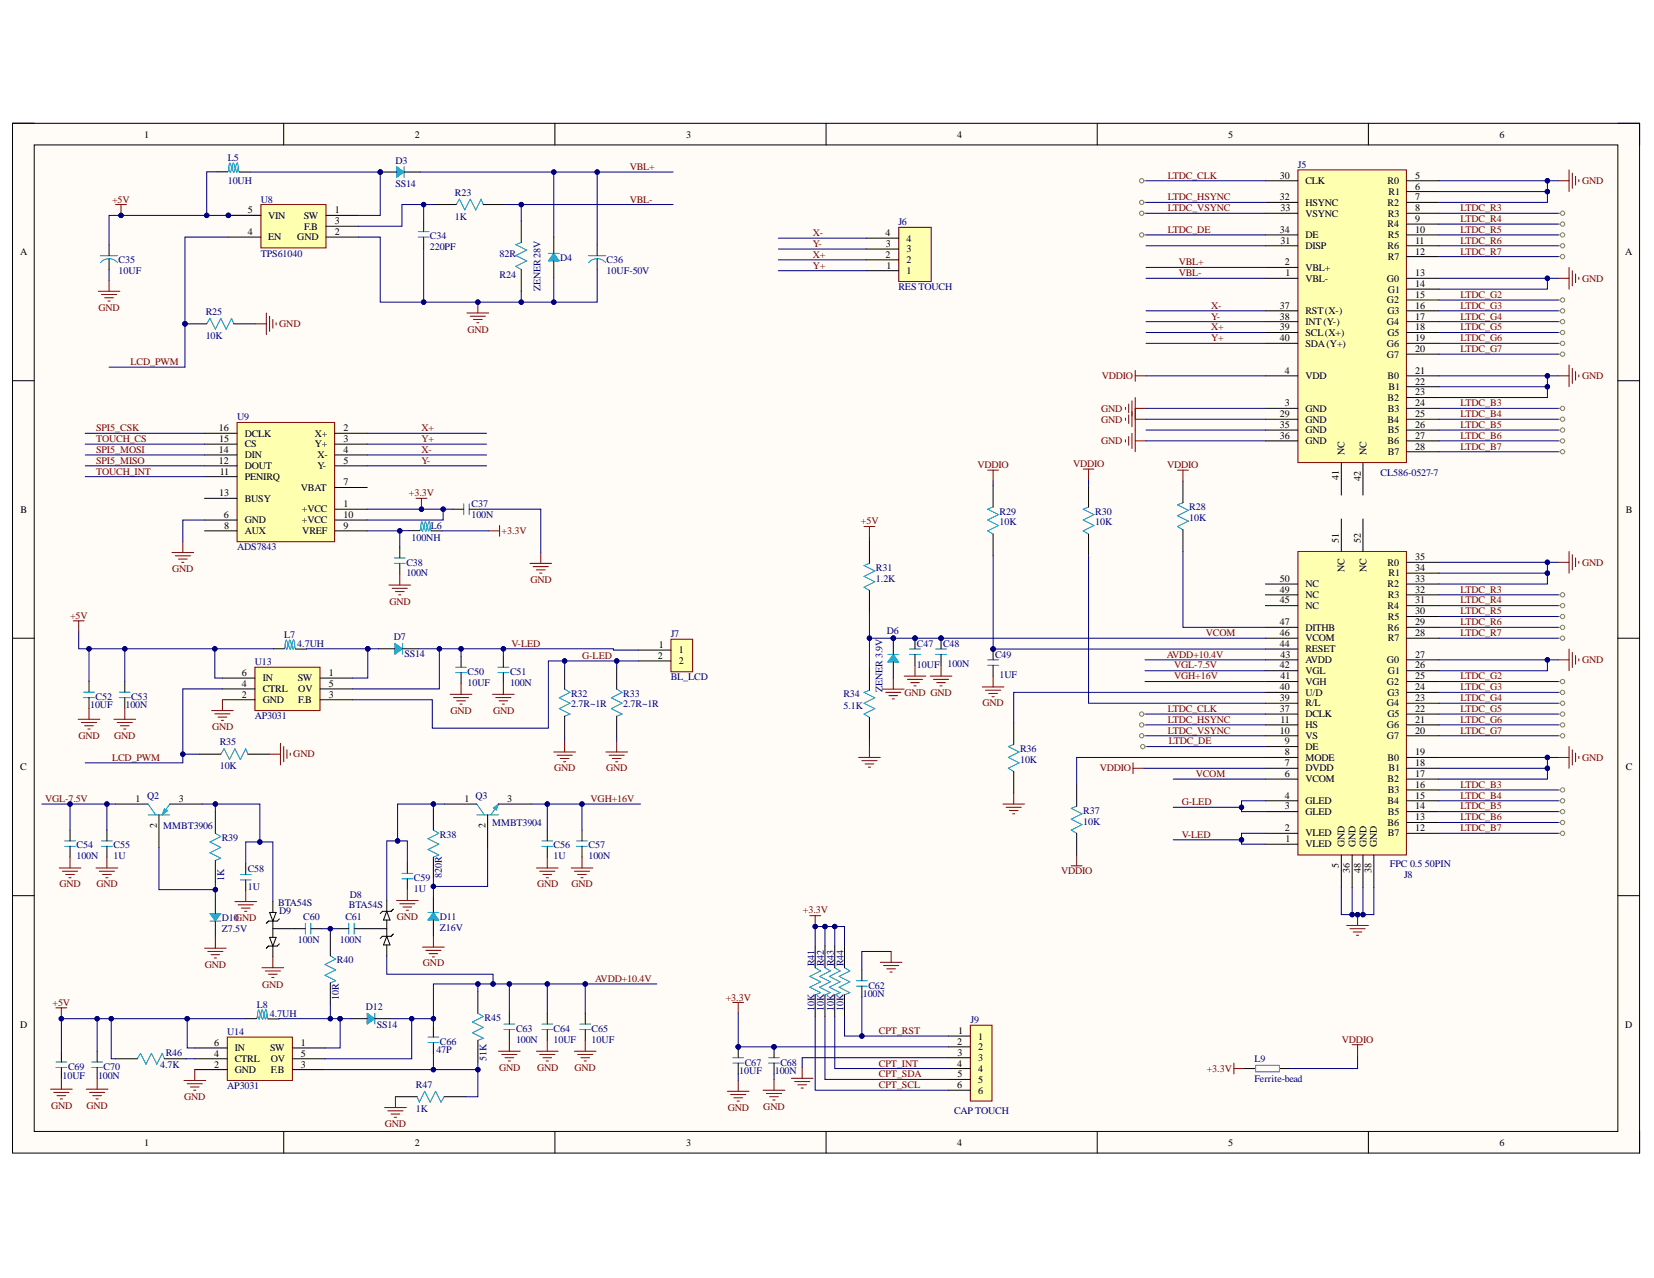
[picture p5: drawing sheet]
<svg xmlns="http://www.w3.org/2000/svg" width="279mm" height="216mm" viewBox="0 0 279 216" stroke-linecap="round" stroke-linejoin="round" font-family="sans-serif">
<defs><g id="words">
<g font-size="1.7">
<text x="24.4" y="23.2">1</text>
<text x="70.1" y="23.2">2</text>
<text x="115.9" y="23.2">3</text>
<text x="161.7" y="23.2">4</text>
<text x="207.5" y="23.2">5</text>
<text x="253.3" y="23.2">6</text>
<text x="216.2" y="30.2">30</text>
<text x="216.2" y="33.8">32</text>
<text x="216.3" y="35.7">33</text>
<text x="220.5" y="31.1">CLK</text>
<text x="220.5" y="34.7">HSYNC</text>
<text x="234.4" y="31.1">R0</text>
<text x="234.4" y="34.7">R2</text>
<text x="234.5" y="32.9">R1</text>
<text x="239" y="30.2">5</text>
<text x="239" y="32">6</text>
<text x="239" y="33.8">7</text>
<text x="239" y="35.7">8</text>
<text x="41.9" y="39.7">4</text>
<text x="41.9" y="36">5</text>
<text x="45.3" y="40.6">EN</text>
<text x="45.3" y="36.9">VIN</text>
<text x="50.2" y="40.6">GND</text>
<text x="51.3" y="36.9">SW</text>
<text x="51.4" y="38.8">F.B</text>
<text x="56.6" y="36">1</text>
<text x="56.6" y="39.7">2</text>
<text x="56.6" y="37.9">3</text>
<text x="149.6" y="39.9">4</text>
<text x="149.7" y="41.7">3</text>
<text x="153.1" y="40.8">4</text>
<text x="216.2" y="39.3">34</text>
<text x="216.3" y="41.2">31</text>
<text x="220.5" y="40.2">DE</text>
<text x="220.5" y="36.6">VSYNC</text>
<text x="234.4" y="38.4">R4</text>
<text x="234.5" y="36.6">R3</text>
<text x="234.5" y="40.2">R5</text>
<text x="239" y="37.5">9</text>
<text x="239" y="39.3">10</text>
<text x="239" y="41.2">11</text>
<text x="3.4" y="43.1">A</text>
<text x="149.6" y="43.5">2</text>
<text x="149.7" y="45.4">1</text>
<text x="153.1" y="46.3">1</text>
<text x="153.1" y="44.5">2</text>
<text x="153.1" y="42.6">3</text>
<text x="217" y="44.8">2</text>
<text x="217.1" y="46.7">1</text>
<text x="220.5" y="42.1">DISP</text>
<text x="220.5" y="45.7">VBL+</text>
<text x="220.5" y="47.6">VBL-</text>
<text x="234.3" y="47.6">G0</text>
<text x="234.4" y="42.1">R6</text>
<text x="234.5" y="44">R7</text>
<text x="239" y="43">12</text>
<text x="239" y="46.7">13</text>
<text x="274.5" y="43.1">A</text>
<text x="216.2" y="52.1">37</text>
<text x="220.5" y="53.1">RST(X-)</text>
<text x="234.3" y="51.2">G2</text>
<text x="234.4" y="53.1">G3</text>
<text x="234.5" y="49.4">G1</text>
<text x="239" y="48.5">14</text>
<text x="239" y="50.3">15</text>
<text x="239" y="52.1">16</text>
<text x="216.2" y="54">38</text>
<text x="216.2" y="55.8">39</text>
<text x="216.2" y="57.6">40</text>
<text x="220.5" y="54.9">INT (Y-)</text>
<text x="220.5" y="56.7">SCL(X+)</text>
<text x="220.5" y="58.6">SDA(Y+)</text>
<text x="234.3" y="54.9">G4</text>
<text x="234.3" y="58.6">G6</text>
<text x="234.4" y="56.7">G5</text>
<text x="239" y="54">17</text>
<text x="239" y="55.8">18</text>
<text x="239" y="57.6">19</text>
<text x="239" y="59.5">20</text>
<text x="217" y="63.1">4</text>
<text x="220.5" y="64.1">VDD</text>
<text x="234.3" y="60.4">G7</text>
<text x="234.4" y="64.1">B0</text>
<text x="234.5" y="65.9">B1</text>
<text x="239" y="63.1">21</text>
<text x="239" y="65">22</text>
<text x="216.2" y="70.5">29</text>
<text x="217" y="68.6">3</text>
<text x="220.5" y="69.6">GND</text>
<text x="220.5" y="71.4">GND</text>
<text x="234.4" y="67.7">B2</text>
<text x="234.4" y="71.4">B4</text>
<text x="234.5" y="69.6">B3</text>
<text x="239" y="66.8">23</text>
<text x="239" y="68.6">24</text>
<text x="239" y="70.5">25</text>
<text x="36.9" y="72.9">16</text>
<text x="36.9" y="76.5">14</text>
<text x="37" y="74.7">15</text>
<text x="41.3" y="73.8">DCLK</text>
<text x="41.3" y="75.6">CS</text>
<text x="41.3" y="77.4">DIN</text>
<text x="53.2" y="73.8">X+</text>
<text x="53.2" y="75.6">Y+</text>
<text x="53.6" y="77.4">X-</text>
<text x="58" y="72.9">2</text>
<text x="58" y="74.7">3</text>
<text x="58" y="76.5">4</text>
<text x="216.2" y="72.3">35</text>
<text x="216.2" y="74.1">36</text>
<text x="220.5" y="73.2">GND</text>
<text x="220.5" y="75.1">GND</text>
<text x="227.1" y="76.8" transform="rotate(-90 227.1 76.8)">NC</text>
<text x="230.8" y="76.8" transform="rotate(-90 230.8 76.8)">NC</text>
<text x="234.4" y="75.1">B6</text>
<text x="234.5" y="73.2">B5</text>
<text x="234.5" y="76.9">B7</text>
<text x="239" y="72.3">26</text>
<text x="239" y="74.1">27</text>
<text x="239" y="76">28</text>
<text x="36.9" y="78.3">12</text>
<text x="37" y="83.8">13</text>
<text x="37.1" y="80.2">11</text>
<text x="41.3" y="79.3">DOUT</text>
<text x="41.3" y="81.1">PENIRQ</text>
<text x="50.8" y="82.9">VBAT</text>
<text x="53.6" y="79.3">Y-</text>
<text x="58" y="78.3">5</text>
<text x="58" y="82">7</text>
<text x="226.2" y="81.1" transform="rotate(-90 226.2 81.1)">41</text>
<text x="229.9" y="81.2" transform="rotate(-90 229.9 81.2)">42</text>
<text x="3.5" y="86.6">B</text>
<text x="37.8" y="87.5">6</text>
<text x="37.9" y="89.3">8</text>
<text x="41.3" y="84.8">BUSY</text>
<text x="41.3" y="88.4">GND</text>
<text x="51" y="86.5">+VCC</text>
<text x="51" y="88.4">+VCC</text>
<text x="58" y="85.7">1</text>
<text x="58" y="87.5">10</text>
<text x="58" y="89.3">9</text>
<text x="274.6" y="86.6">B</text>
<text x="41.3" y="90.3">AUX</text>
<text x="51.1" y="90.3">VREF</text>
<text x="226.2" y="91.7" transform="rotate(-90 226.2 91.7)">51</text>
<text x="229.9" y="91.7" transform="rotate(-90 229.9 91.7)">52</text>
<text x="234.4" y="95.6">R0</text>
<text x="239" y="94.7">35</text>
<text x="216.2" y="101.9">45</text>
<text x="216.2" y="100.1">49</text>
<text x="216.2" y="98.3">50</text>
<text x="220.5" y="101.1">NC</text>
<text x="220.5" y="99.2">NC</text>
<text x="227.1" y="96.7" transform="rotate(-90 227.1 96.7)">NC</text>
<text x="230.8" y="96.7" transform="rotate(-90 230.8 96.7)">NC</text>
<text x="234.4" y="99.2">R2</text>
<text x="234.5" y="101.1">R3</text>
<text x="234.5" y="97.4">R1</text>
<text x="239" y="96.4">34</text>
<text x="239" y="98.3">33</text>
<text x="239" y="100.1">32</text>
<text x="239" y="101.9">31</text>
<text x="216.2" y="107.4">46</text>
<text x="216.2" y="105.6">47</text>
<text x="220.5" y="102.9">NC</text>
<text x="220.5" y="106.6">DITHB</text>
<text x="234.4" y="102.9">R4</text>
<text x="234.4" y="106.6">R6</text>
<text x="234.5" y="104.7">R5</text>
<text x="239" y="103.8">30</text>
<text x="239" y="105.6">29</text>
<text x="239" y="107.4">28</text>
<text x="111.1" y="111.3">2</text>
<text x="111.3" y="109.4">1</text>
<text x="114.7" y="110.4">1</text>
<text x="114.7" y="112.2">2</text>
<text x="216.2" y="112.9">42</text>
<text x="216.2" y="109.3">44</text>
<text x="216.3" y="111.1">43</text>
<text x="220.5" y="113.8">VGL</text>
<text x="220.5" y="112.1">AVDD</text>
<text x="220.5" y="110.2">RESET</text>
<text x="220.5" y="108.3">VCOM</text>
<text x="234.3" y="112.1">G0</text>
<text x="234.5" y="108.3">R7</text>
<text x="234.5" y="113.8">G1</text>
<text x="239" y="111.1">27</text>
<text x="239" y="112.9">26</text>
<text x="40.8" y="117.9">2</text>
<text x="40.8" y="116">4</text>
<text x="40.8" y="114.2">6</text>
<text x="44.4" y="118.7">GND</text>
<text x="44.4" y="117">CTRL</text>
<text x="44.4" y="115.1">IN</text>
<text x="50.3" y="115.1">SW</text>
<text x="50.4" y="118.7">F.B</text>
<text x="50.4" y="117">OV</text>
<text x="55.6" y="114.2">1</text>
<text x="55.6" y="117.9">3</text>
<text x="55.6" y="116">5</text>
<text x="216.2" y="118.4">39</text>
<text x="216.2" y="116.6">40</text>
<text x="216.3" y="114.8">41</text>
<text x="220.5" y="119.3">R/L</text>
<text x="220.5" y="117.6">U/D</text>
<text x="220.5" y="115.7">VGH</text>
<text x="234.3" y="115.7">G2</text>
<text x="234.3" y="119.3">G4</text>
<text x="234.4" y="117.6">G3</text>
<text x="239" y="114.8">25</text>
<text x="239" y="116.6">24</text>
<text x="239" y="118.4">23</text>
<text x="216.2" y="120.3">37</text>
<text x="216.2" y="124">10</text>
<text x="216.3" y="122.1">11</text>
<text x="217" y="125.8">9</text>
<text x="220.5" y="121.2">DCLK</text>
<text x="220.5" y="124.8">VS</text>
<text x="220.5" y="123.1">HS</text>
<text x="234.3" y="123.1">G6</text>
<text x="234.3" y="124.8">G7</text>
<text x="234.4" y="121.2">G5</text>
<text x="239" y="120.3">22</text>
<text x="239" y="122.1">21</text>
<text x="239" y="124">20</text>
<text x="3.4" y="130.1">C</text>
<text x="217" y="127.6">8</text>
<text x="217" y="129.5">7</text>
<text x="217" y="131.2">6</text>
<text x="220.5" y="126.7">DE</text>
<text x="220.5" y="128.5">MODE</text>
<text x="220.5" y="130.3">DVDD</text>
<text x="234.4" y="128.5">B0</text>
<text x="234.5" y="130.3">B1</text>
<text x="239" y="127.6">19</text>
<text x="239" y="129.5">18</text>
<text x="239" y="131.2">17</text>
<text x="274.6" y="130.1">C</text>
<text x="22.9" y="135.5">1</text>
<text x="30.2" y="135.5">3</text>
<text x="78.5" y="135.5">1</text>
<text x="85.7" y="135.5">3</text>
<text x="217" y="135">4</text>
<text x="217" y="136.7">3</text>
<text x="220.5" y="135.8">GLED</text>
<text x="220.5" y="137.7">GLED</text>
<text x="220.5" y="132.2">VCOM</text>
<text x="234.4" y="132.2">B2</text>
<text x="234.4" y="135.8">B4</text>
<text x="234.5" y="134">B3</text>
<text x="234.5" y="137.7">B5</text>
<text x="239" y="133.1">16</text>
<text x="239" y="135">15</text>
<text x="239" y="136.7">14</text>
<text x="26.5" y="139.9" transform="rotate(-90 26.5 139.9)">2</text>
<text x="82" y="139.9" transform="rotate(-90 82 139.9)">2</text>
<text x="217" y="140.5">2</text>
<text x="217.1" y="142.2">1</text>
<text x="220.5" y="141.3">VLED</text>
<text x="220.5" y="143.2">VLED</text>
<text x="227.1" y="143.2" transform="rotate(-90 227.1 143.2)">GND</text>
<text x="229" y="143.2" transform="rotate(-90 229 143.2)">GND</text>
<text x="230.8" y="143.2" transform="rotate(-90 230.8 143.2)">GND</text>
<text x="232.6" y="143.2" transform="rotate(-90 232.6 143.2)">GND</text>
<text x="234.4" y="139.5">B6</text>
<text x="234.5" y="141.3">B7</text>
<text x="239" y="138.6">13</text>
<text x="239" y="140.5">12</text>
<text x="226.2" y="146.6" transform="rotate(-90 226.2 146.6)">5</text>
<text x="228" y="147.5" transform="rotate(-90 228 147.5)">36</text>
<text x="229.9" y="147.5" transform="rotate(-90 229.9 147.5)">48</text>
<text x="231.7" y="147.5" transform="rotate(-90 231.7 147.5)">38</text>
<text x="3.4" y="173.6">D</text>
<text x="274.5" y="173.6">D</text>
<text x="36.2" y="178.5">4</text>
<text x="36.2" y="176.7">6</text>
<text x="39.7" y="179.4">CTRL</text>
<text x="39.7" y="177.6">IN</text>
<text x="45.7" y="177.6">SW</text>
<text x="45.7" y="179.4">OV</text>
<text x="50.8" y="176.7">1</text>
<text x="50.8" y="178.5">5</text>
<text x="161.7" y="176.5">2</text>
<text x="161.7" y="178.3">3</text>
<text x="161.8" y="174.7">1</text>
<text x="165.2" y="175.6">1</text>
<text x="165.2" y="177.4">2</text>
<text x="165.2" y="179.2">3</text>
<text x="36.2" y="180.3">2</text>
<text x="39.7" y="181.3">GND</text>
<text x="45.7" y="181.3">F.B</text>
<text x="50.8" y="180.3">3</text>
<text x="161.7" y="180.2">4</text>
<text x="161.7" y="183.8">6</text>
<text x="161.7" y="182">5</text>
<text x="165.2" y="181.1">4</text>
<text x="165.2" y="182.9">5</text>
<text x="165.2" y="184.7">6</text>
<text x="24.4" y="193.5">1</text>
<text x="70.1" y="193.5">2</text>
<text x="115.9" y="193.5">3</text>
<text x="161.7" y="193.5">4</text>
<text x="207.5" y="193.5">5</text>
<text x="253.3" y="193.5">6</text>
</g>
<g font-size="1.7" fill="#000080">
<text x="38.5" y="27.1">L5</text>
<text x="66.8" y="27.6">D3</text>
<text x="219.2" y="28.3">J5</text>
<text x="38.5" y="31.1">10UH</text>
<text x="44.1" y="34.2">U8</text>
<text x="66.8" y="31.6">SS14</text>
<text x="76.9" y="33.1">R23</text>
<text x="72.6" y="40.4">C34</text>
<text x="76.9" y="37.1">1K</text>
<text x="151.8" y="38">J6</text>
<text x="20" y="44.5">C35</text>
<text x="20" y="46.3">10UF</text>
<text x="44.1" y="43.4">TPS61040</text>
<text x="72.6" y="42.3">220PF</text>
<text x="84.4" y="47">R24</text>
<text x="84.4" y="43.4">82R</text>
<text x="94.6" y="44.1">D4</text>
<text x="102.5" y="44.5">C36</text>
<text x="102.5" y="46.3">10UF-50V</text>
<text x="34.8" y="53.2">R25</text>
<text x="91.3" y="49.2" transform="rotate(-90 91.3 49.2)">ZENER 28V</text>
<text x="151.8" y="49">RES TOUCH</text>
<text x="34.8" y="57.3">10K</text>
<text x="40.1" y="71">U9</text>
<text x="233.2" y="80.4">CL586-0527-7</text>
<text x="72.8" y="89.3">L6</text>
<text x="79.6" y="85.7">C37</text>
<text x="79.6" y="87.5">100N</text>
<text x="168.9" y="87">R29</text>
<text x="168.9" y="88.7">10K</text>
<text x="185" y="87">R30</text>
<text x="185" y="88.7">10K</text>
<text x="200.9" y="86.2">R28</text>
<text x="200.9" y="88.1">10K</text>
<text x="40.1" y="93">ADS7843</text>
<text x="68.7" y="95.6">C38</text>
<text x="69.5" y="91.4">100NH</text>
<text x="68.7" y="97.4">100N</text>
<text x="148" y="96.4">R31</text>
<text x="148" y="98.3">1.2K</text>
<text x="48" y="107.8">L7</text>
<text x="113.3" y="107.7">J7</text>
<text x="149.8" y="107.1">D6</text>
<text x="43" y="112.4">U13</text>
<text x="50.2" y="109.3">4.7UH</text>
<text x="66.5" y="108.2">D7</text>
<text x="68.3" y="111.1">SS14</text>
<text x="154.9" y="109.3">C47</text>
<text x="154.9" y="112.9">10UF</text>
<text x="159.3" y="109.3">C48</text>
<text x="160.1" y="112.7">100N</text>
<text x="168.1" y="111.1">C49</text>
<text x="15.2" y="119.7">10UF</text>
<text x="16.1" y="118.2">C52</text>
<text x="21.2" y="119.7">100N</text>
<text x="22.2" y="118.2">C53</text>
<text x="79" y="114">C50</text>
<text x="79" y="115.9">10UF</text>
<text x="86.2" y="114">C51</text>
<text x="86.2" y="115.9">100N</text>
<text x="96.5" y="117.7">R32</text>
<text x="96.5" y="119.5">2.7R~1R</text>
<text x="105.3" y="117.7">R33</text>
<text x="105.3" y="119.5">2.7R~1R</text>
<text x="113.3" y="114.9">BL_LCD</text>
<text x="142.5" y="117.7">R34</text>
<text x="142.5" y="119.8">5.1K</text>
<text x="149.1" y="117" transform="rotate(-90 149.1 117)">ZENER 3.9V</text>
<text x="168.9" y="114.6">1UF</text>
<text x="37.1" y="125.9">R35</text>
<text x="43" y="121.5">AP3031</text>
<text x="37.1" y="130">10K</text>
<text x="172.3" y="127">R36</text>
<text x="172.3" y="128.9">10K</text>
<text x="24.9" y="135">Q2</text>
<text x="80.3" y="135">Q3</text>
<text x="183" y="137.5">R37</text>
<text x="12.9" y="143.3">C54</text>
<text x="19.2" y="143.3">C55</text>
<text x="27.6" y="140">MMBT3906</text>
<text x="37.5" y="142.1">R39</text>
<text x="74.3" y="141.6">R38</text>
<text x="83.1" y="139.5">MMBT3904</text>
<text x="93.5" y="143.3">C56</text>
<text x="99.4" y="143.3">C57</text>
<text x="183" y="139.4">10K</text>
<text x="12.9" y="145.2">100N</text>
<text x="19.2" y="145.2">1U</text>
<text x="37.9" y="148.8" transform="rotate(-90 37.9 148.8)">1K</text>
<text x="41.9" y="147.4">C58</text>
<text x="69.9" y="148.8">C59</text>
<text x="74.7" y="148.3" transform="rotate(-90 74.7 148.3)">820R</text>
<text x="93.5" y="145.2">1U</text>
<text x="99.4" y="145.2">100N</text>
<text x="234.8" y="146.5">FPC 0.5 50PIN</text>
<text x="237.2" y="148.3">J8</text>
<text x="37.5" y="155.6">D10GND</text>
<text x="41.9" y="150.3">1U</text>
<text x="47" y="153.1">BTA54S</text>
<text x="47.2" y="154.5">D9</text>
<text x="51.2" y="155.4">C60</text>
<text x="58.3" y="155.4">C61</text>
<text x="58.9" y="153.4">BTA54S</text>
<text x="59.1" y="151.8">D8</text>
<text x="69.9" y="150.7">1U</text>
<text x="74.3" y="155.4">D11</text>
<text x="37.5" y="157.4">Z7.5V</text>
<text x="50.3" y="159.3">100N</text>
<text x="57.4" y="159.3">100N</text>
<text x="74.3" y="157.3">Z16V</text>
<text x="56.9" y="162.8">R40</text>
<text x="137.6" y="163.3" transform="rotate(-90 137.6 163.3)">R41</text>
<text x="139.2" y="163.3" transform="rotate(-90 139.2 163.3)">R42</text>
<text x="140.9" y="163.3" transform="rotate(-90 140.9 163.3)">R43</text>
<text x="142.5" y="163.3" transform="rotate(-90 142.5 163.3)">R44</text>
<text x="146.7" y="167">C62</text>
<text x="43.4" y="170.2">L8</text>
<text x="45.6" y="171.7">4.7UH</text>
<text x="57.2" y="168.9" transform="rotate(-90 57.2 168.9)">10R</text>
<text x="61.8" y="170.6">D12</text>
<text x="63.7" y="173.6">SS14</text>
<text x="81.8" y="172.5">R45</text>
<text x="137.6" y="170.8" transform="rotate(-90 137.6 170.8)">10K</text>
<text x="139.2" y="170.8" transform="rotate(-90 139.2 170.8)">10K</text>
<text x="140.9" y="170.8" transform="rotate(-90 140.9 170.8)">10K</text>
<text x="142.5" y="170.8" transform="rotate(-90 142.5 170.8)">10K</text>
<text x="145.8" y="168.4">100N</text>
<text x="163.9" y="172.8">J9</text>
<text x="28" y="178.3">R46</text>
<text x="38.4" y="174.9">U14</text>
<text x="73.7" y="177.8">47P</text>
<text x="74.3" y="176.5">C66</text>
<text x="82.2" y="179.2" transform="rotate(-90 82.2 179.2)">51K</text>
<text x="87.2" y="174.3">C63</text>
<text x="87.2" y="176.1">100N</text>
<text x="93.5" y="174.3">C64</text>
<text x="93.5" y="176.1">10UF</text>
<text x="99.9" y="174.3">C65</text>
<text x="99.9" y="176.1">10UF</text>
<text x="211.9" y="179.4">L9</text>
<text x="10.6" y="182.2">10UF</text>
<text x="11.5" y="180.7">C69</text>
<text x="16.6" y="182.2">100N</text>
<text x="17.5" y="180.7">C70</text>
<text x="27.1" y="180.3">4.7K</text>
<text x="38.4" y="184">AP3031</text>
<text x="70.3" y="183.8">R47</text>
<text x="124.9" y="181.4">10UF</text>
<text x="125.8" y="180">C67</text>
<text x="130.9" y="181.4">100N</text>
<text x="131.8" y="180">C68</text>
<text x="211.9" y="182.7">Ferrite-bead</text>
<text x="70.3" y="187.9">1K</text>
<text x="161.2" y="188.2">CAP TOUCH</text>
</g>
<g font-size="1.7" fill="#800000">
<text x="106.4" y="28.7">VBL+</text>
<text x="18.9" y="34.2">+5V</text>
<text x="106.4" y="34.2">VBL-</text>
<text x="197.3" y="30.2">LTDC_CLK</text>
<text x="197.3" y="33.8">LTDC_HSYNC</text>
<text x="197.3" y="35.7">LTDC_VSYNC</text>
<text x="246.7" y="35.7">LTDC_R3</text>
<text x="267.3" y="31.1">GND</text>
<text x="137.3" y="39.9">X-</text>
<text x="137.3" y="41.7">Y-</text>
<text x="197.3" y="39.3">LTDC_DE</text>
<text x="246.7" y="41.2">LTDC_R6</text>
<text x="246.7" y="39.3">LTDC_R5</text>
<text x="246.7" y="37.5">LTDC_R4</text>
<text x="137.3" y="43.5">X+</text>
<text x="137.3" y="45.4">Y+</text>
<text x="199.1" y="44.8">VBL+</text>
<text x="199.1" y="46.7">VBL-</text>
<text x="246.7" y="43">LTDC_R7</text>
<text x="267.3" y="47.6">GND</text>
<text x="16.7" y="52.5">GND</text>
<text x="204.6" y="52.1">X-</text>
<text x="246.7" y="52.1">LTDC_G3</text>
<text x="246.7" y="50.3">LTDC_G2</text>
<text x="47.2" y="55.3">GND</text>
<text x="79" y="56.2">GND</text>
<text x="204.6" y="55.8">X+</text>
<text x="204.6" y="57.6">Y+</text>
<text x="204.6" y="54">Y-</text>
<text x="246.7" y="59.5">LTDC_G7</text>
<text x="246.7" y="55.8">LTDC_G5</text>
<text x="246.7" y="54">LTDC_G4</text>
<text x="246.7" y="57.6">LTDC_G6</text>
<text x="22.1" y="61.7">LCD_PWM</text>
<text x="186.1" y="64.1">VDDIO</text>
<text x="267.3" y="64.1">GND</text>
<text x="186" y="69.6">GND</text>
<text x="186" y="71.4">GND</text>
<text x="246.7" y="70.5">LTDC_B4</text>
<text x="246.7" y="68.6">LTDC_B3</text>
<text x="16.2" y="72.9">SPI5_CSK</text>
<text x="16.2" y="76.5">SPI5_MOSI</text>
<text x="16.2" y="74.7">TOUCH_CS</text>
<text x="71.2" y="72.9">X+</text>
<text x="71.2" y="76.5">X-</text>
<text x="71.2" y="74.7">Y+</text>
<text x="186" y="75.1">GND</text>
<text x="246.7" y="76">LTDC_B7</text>
<text x="246.7" y="74.1">LTDC_B6</text>
<text x="246.7" y="72.3">LTDC_B5</text>
<text x="16.2" y="78.3">SPI5_MISO</text>
<text x="16.2" y="80.2">TOUCH_INT</text>
<text x="69.1" y="83.8">+3.3V</text>
<text x="71.2" y="78.3">Y-</text>
<text x="165.1" y="79.1">VDDIO</text>
<text x="181.3" y="78.9">VDDIO</text>
<text x="197.2" y="79.1">VDDIO</text>
<text x="145.4" y="88.6">+5V</text>
<text x="84.7" y="90.3">+3.3V</text>
<text x="267.3" y="95.6">GND</text>
<text x="29.1" y="96.7">GND</text>
<text x="89.6" y="98.5">GND</text>
<text x="246.7" y="100.1">LTDC_R3</text>
<text x="246.7" y="101.9">LTDC_R4</text>
<text x="11.8" y="104.5">+5V</text>
<text x="65.8" y="102.2">GND</text>
<text x="203.7" y="107.4">VCOM</text>
<text x="246.7" y="107.4">LTDC_R7</text>
<text x="246.7" y="105.6">LTDC_R6</text>
<text x="246.7" y="103.8">LTDC_R5</text>
<text x="86.4" y="109.3">V-LED</text>
<text x="98.3" y="111.3">G-LED</text>
<text x="197.1" y="111.1">AVDD+10.4V</text>
<text x="198.4" y="112.9">VGL-7.5V</text>
<text x="267.3" y="112.1">GND</text>
<text x="152.8" y="117.6">GND GND</text>
<text x="166" y="119.3">GND</text>
<text x="198.4" y="114.8">VGH+16V</text>
<text x="246.7" y="116.6">LTDC_G3</text>
<text x="246.7" y="118.4">LTDC_G4</text>
<text x="246.7" y="114.8">LTDC_G2</text>
<text x="13.3" y="124.8">GND</text>
<text x="19.3" y="124.8">GND</text>
<text x="35.9" y="123.4">GND</text>
<text x="76.1" y="120.6">GND</text>
<text x="83.3" y="120.6">GND</text>
<text x="197.3" y="120.3">LTDC_CLK</text>
<text x="197.3" y="122.1">LTDC_HSYNC</text>
<text x="197.3" y="124">LTDC_VSYNC</text>
<text x="197.4" y="125.8">LTDC_DE</text>
<text x="246.7" y="124">LTDC_G7</text>
<text x="246.7" y="120.3">LTDC_G5</text>
<text x="246.7" y="122.1">LTDC_G6</text>
<text x="18.9" y="128.5">LCD_PWM</text>
<text x="49.5" y="128">GND</text>
<text x="93.6" y="130.3">GND</text>
<text x="102.4" y="130.3">GND</text>
<text x="185.8" y="130.3">VDDIO</text>
<text x="202" y="131.2">VCOM</text>
<text x="267.3" y="128.5">GND</text>
<text x="7.6" y="135.5">VGL-7.5V</text>
<text x="99.8" y="135.5">VGH+16V</text>
<text x="199.6" y="136.1">G-LED</text>
<text x="246.7" y="135">LTDC_B4</text>
<text x="246.7" y="133.1">LTDC_B3</text>
<text x="246.7" y="136.7">LTDC_B5</text>
<text x="199.6" y="141.6">V-LED</text>
<text x="246.7" y="140.5">LTDC_B7</text>
<text x="246.7" y="138.6">LTDC_B6</text>
<text x="10.1" y="149.9">GND</text>
<text x="16.3" y="149.9">GND</text>
<text x="90.7" y="149.9">GND</text>
<text x="96.6" y="149.9">GND</text>
<text x="179.3" y="147.7">VDDIO</text>
<text x="67.1" y="155.4">GND</text>
<text x="135.6" y="154.3">+3.3V</text>
<text x="34.6" y="163.5">GND</text>
<text x="44.3" y="166.8">GND</text>
<text x="71.4" y="163.3">GND</text>
<text x="100.5" y="165.9">AVDD+10.4V</text>
<text x="8.9" y="169.9">+5V</text>
<text x="122.6" y="169">+3.3V</text>
<text x="148.5" y="174.7">CPT_RST</text>
<text x="226.7" y="176.1">VDDIO</text>
<text x="31.1" y="185.8">GND</text>
<text x="84.3" y="180.9">GND</text>
<text x="90.7" y="180.9">GND</text>
<text x="97.1" y="180.9">GND</text>
<text x="148.5" y="180.2">CPT_INT</text>
<text x="148.5" y="182">CPT_SDA</text>
<text x="148.5" y="183.8">CPT_SCL</text>
<text x="203.9" y="181.1">+3.3V</text>
<text x="8.6" y="187.3">GND</text>
<text x="14.6" y="187.3">GND</text>
<text x="65" y="190.4">GND</text>
<text x="122.9" y="187.7">GND</text>
<text x="128.9" y="187.4">GND</text>
</g>
</g></defs>
<path d="M2.1 20.8h274.9v174h-274.9z" fill-rule="evenodd" fill="#fffcf8"/>
<path d="M2.1 20.8h274.9v174h-274.9z" fill="none" stroke="#000" stroke-width=".17"/>
<path d="M5.8 24.5h267.5v166.6h-267.5z" fill-rule="evenodd" fill="#fffcf8"/>
<g fill="none" stroke="#000" stroke-width=".17">
<path d="M2.1 20.8h3.7M5.8 24.5h267.5v166.6h-267.5zM47.9 20.8v3.7M93.7 20.8v3.7M139.5 20.8v3.7M185.4 20.8v3.7M231.2 20.8v3.7M273.3 20.8h3.7v3.7M2.1 64.3h3.7M273.3 64.3h3.7M2.1 107.8h3.7M273.3 107.8h3.7"/>
<path d="M2.1 151.3h3.7M273.3 151.3h3.7M47.9 191.1v3.7M93.7 191.1v3.7M139.5 191.1v3.7M185.4 191.1v3.7M231.2 191.1v3.7M277 191.1v3.7"/>
</g>
<circle cx="38.6" cy="36.4" r=".37" fill="#000080"/>
<circle cx="38.6" cy="36.4" r=".37" fill="none" stroke="#000080" stroke-width=".17"/>
<path d="M44.1 34.6h11v7.3h-11z" fill-rule="evenodd" fill="#ffffb0"/>
<path d="M44.1 34.6h11v7.3h-11z" fill="none" stroke="#800000" stroke-width=".17"/>
<path d="M38.6 36.4h5.5M55.1 36.4h5.5M55.1 38.2h5.5M38.6 40.1h5.5M55.1 40.1h5.5" fill="none" stroke="#000" stroke-width=".17"/>
<circle cx="38.6" cy="36.4" r=".37" fill="#000080"/>
<circle cx="38.6" cy="36.4" r=".37" fill="none" stroke="#000080" stroke-width=".17"/>
<path d="M40 71.4h16.5v20.1h-16.5z" fill-rule="evenodd" fill="#ffffb0"/>
<path d="M16.6 49.2h3.7M17.1 49.8h2.6M17.7 50.3h1.5M18.2 50.9h.4M18.4 47.4v1.8M40 71.4h16.5v20.1h-16.5z" fill="none" stroke="#800000" stroke-width=".17"/>
<g fill="none" stroke="#000" stroke-width=".17">
<path d="M36.7 29h1.8M40.4 29.1h1.8M18.4 41.4v1.8M18.4 43.7v1.8M34.6 73.2h5.4M34.6 75h5.4M34.6 76.9h5.4M34.6 78.7h5.4M56.5 73.2h5.5M56.5 75h5.5M56.5 76.9h5.5M56.5 78.7h5.5"/>
<path d="M34.6 80.5h5.4M34.6 84.2h5.4M34.6 87.8h5.4M34.6 89.7h5.4M56.5 87.8h5.5M56.5 89.7h5.5M56.5 82.4h5.5M56.5 86h5.5"/>
</g>
<path d="M38.7 28.3l-.2 .7M38.8 27.5a1.63 1.63 0 0 0 .1 1.6M38.8 27.5a1.59 1.59 0 0 1 .1 1.6M39.4 27.5a1.63 1.63 0 0 0 .1 1.6M39.4 27.5a1.6 1.6 0 0 1 .1 1.6M40.1 27.5a1.46 1.46 0 0 1-.1 1.6 1.62 1.62 0 0 1 .1-1.6zM40.2 28.3l.2 .8M16.9 43.2h3M19.8 44.3a1.87 1.87 0 0 0-2.8 .1" fill="none" stroke="#009cca" stroke-width=".17"/>
<circle cx="31.3" cy="54.7" r=".37" fill="#000080"/>
<circle cx="31.3" cy="54.7" r=".37" fill="none" stroke="#000080" stroke-width=".17"/>
<path d="M34.9 54.7l.6-.9 .9 1.8 .9-1.8 .9 1.8 .9-1.8 .4 .9" fill="none" stroke="#009cca" stroke-width=".17"/>
<path d="M31.2 54.7h3.7" fill="none" stroke="#000" stroke-width=".17"/>
<circle cx="31.3" cy="54.7" r=".37" fill="#000080"/>
<circle cx="31.3" cy="54.7" r=".37" fill="none" stroke="#000080" stroke-width=".17"/>
<path d="M39.5 54.7h3.7" fill="none" stroke="#000" stroke-width=".17"/>
<circle cx="64.2" cy="29.1" r=".37" fill="#000080"/>
<circle cx="64.2" cy="29.1" r=".37" fill="none" stroke="#000080" stroke-width=".17"/>
<path d="M67 28.1l1.3 1-1.3 .9zM67 28.3l1.1 .8-1.1 .7 .2-1.5 .7 .8-.9 .5 .3-1.1 .4 .6-.5 .3 .1-.7 .2 .4-.3 .1 .3-.3M68.3 28.1v1.9" fill="none" stroke="#009cca" stroke-width=".17"/>
<path d="M64.2 29.1h2.8" fill="none" stroke="#000" stroke-width=".17"/>
<circle cx="64.2" cy="29.1" r=".37" fill="#000080"/>
<circle cx="64.2" cy="29.1" r=".37" fill="none" stroke="#000080" stroke-width=".17"/>
<path d="M68.3 29.1h2.7M71.6 37.3v1.8M73.4 34.6h3.7M81.6 34.6h3.7M88.1 37.3v3.7M71.6 40.1v1.8M88.1 45.5v3.7M93.5 40.1v2.7M93.5 44.1v2.7M100.9 41.4v1.8M100.9 43.7v1.8" fill="none" stroke="#000" stroke-width=".17"/>
<path d="M70.6 39.1h1.9M77.1 34.6l.5-1 .9 1.9 .9-1.9 1 1.9 .9-1.9 .3 1M70.6 40.1h1.9M88.1 41l-1 .3 1.9 1-1.9 .9 1.9 .9-1.9 .9 1 .5M92.6 42.8h1.9M93.4 43.5l.3 .4-.2-.4-.3 .2 .7 .2-.4-.5-.5 .3 1.1 .4-.6-.9-.7 .7 1.5 .2-.8-1.1-.7 1.1M93.5 42.8l1 1.3h-1.9zM99.4 43.2h2.9M102.3 44.3a1.86 1.86 0 0 0-2.9 .1" fill="none" stroke="#009cca" stroke-width=".17"/>
<path d="M78.9 52.9h3.7M79.4 53.4h2.6M80 54h1.5M80.5 54.5h.4M80.7 51v1.9" fill="none" stroke="#800000" stroke-width=".17"/>
<circle cx="80.7" cy="51" r=".36" fill="#000080"/>
<circle cx="80.7" cy="51" r=".36" fill="none" stroke="#000080" stroke-width=".17"/>
<path d="M66.6 95.2h1.8M66.6 94.3h1.8M71.1 88.9l-.2 .7M71.2 88.2a1.6 1.6 0 0 0 .1 1.5M71.3 88.2a1.61 1.61 0 0 1 .1 1.5M71.8 88.2a1.62 1.62 0 0 0 .1 1.5M71.9 88.2a1.6 1.6 0 0 1 0 1.5M72.5 88.1a1.63 1.63 0 0 0-.1 1.6M72.5 88.1a1.62 1.62 0 0 1-.1 1.6M72.7 88.9l.1 .8M78.3 85.1v1.8M79.3 85.1v1.8" fill="none" stroke="#009cca" stroke-width=".17"/>
<path d="M67.5 92.4v1.9M67.5 95.2v1.8M69.1 89.6h1.8M72.8 89.7h1.9M76.5 86h1.8M79.3 86h1.8" fill="none" stroke="#000" stroke-width=".17"/>
<g fill="none" stroke="#800000" stroke-width=".17">
<path d="M29 93.3h3.7M29.6 93.9h2.6M30.1 94.4h1.5M30.7 95h.4M30.9 91.5v1.8M65.7 98.8h3.7M66.2 99.4h2.6M66.8 99.9h1.5M67.5 97v1.8M70.3 84.2h1.8M71.2 84.2v1.8M82.6 89.7h1.8"/>
<path d="M84.4 88.8v1.8M67.3 100.5h.4"/>
</g>
<circle cx="71.2" cy="86" r=".37" fill="#000080"/>
<circle cx="71.2" cy="86" r=".37" fill="none" stroke="#000080" stroke-width=".17"/>
<path d="M89.5 95.2h3.7M90.1 95.7h2.5M90.6 96.3h1.5M91.2 96.8h.3M91.3 93.3v1.9" fill="none" stroke="#800000" stroke-width=".17"/>
<path d="M219.2 28.7h18.4v49.4h-18.4z" fill-rule="evenodd" fill="#ffffb0"/>
<g fill="none" stroke="#800000" stroke-width=".17">
<path d="M219.2 28.7h18.4v49.4h-18.4zM263.2 30.5h1.9M265.1 28.7v3.7M265.6 29.2v2.6M266.2 29.8v1.5M266.7 30.3v.4M263.2 47h1.9M265.1 45.2v3.6M265.6 45.7v2.6M266.2 46.3v1.4M266.7 46.8v.4M190.1 68.8v.4"/>
<path d="M190.1 70.6v.4M190.1 74.3v.4M190.7 68.3v1.4M190.7 70.1v1.5M190.7 73.8v1.4M191.2 67.7v4.4M191.2 73.2v2.6M191.8 67.2v9.1M191.8 69h1.8M191.8 70.8h1.8M191.8 74.5h1.8M263.2 63.5h1.9"/>
<path d="M265.1 61.7v3.6M265.6 62.2v2.6M266.2 62.8v1.4M266.7 63.3v.4"/>
</g>
<g fill="none" stroke="#000" stroke-width=".17">
<path d="M213.7 30.5h5.5M213.7 34.2h5.5M213.7 36h5.5M213.7 39.7h5.5M237.6 30.5h5.5M237.6 32.4h5.5M237.6 34.2h5.5M237.6 36h5.5M237.6 37.9h5.5M237.6 39.7h5.5M213.7 41.5h5.5M213.7 47h5.5"/>
<path d="M213.7 52.5h5.5M213.7 54.3h5.5M213.7 56.2h5.5M213.7 58h5.5M213.7 45.2h5.5M237.6 41.5h5.5M237.6 43.4h5.5M237.6 47h5.5M237.6 48.8h5.5M237.6 50.7h5.5M237.6 52.5h5.5M237.6 54.3h5.5"/>
<path d="M237.6 56.2h5.5M237.6 58h5.5M237.6 59.8h5.5M213.7 63.5h5.5M213.7 69h5.5M213.7 70.8h5.5M213.7 72.7h5.5M213.7 74.5h5.5M226.6 78.1v5.5M230.2 78.1v5.5M237.6 63.5h5.5M237.6 65.3h5.5"/>
<path d="M237.6 67.2h5.5M237.6 69h5.5M237.6 70.8h5.5M237.6 72.7h5.5M237.6 74.5h5.5M237.6 76.3h5.5"/>
</g>
<g fill="none" stroke="#6aa84f" stroke-width=".17">
<path d="M193.2 36h.4M193.2 39.7h.4M193.2 30.5h.4M193.2 34.2h.4M263.2 36h.4M263.2 37.9h.4M263.2 39.7h.4M263.2 41.5h.4M263.2 43.4h.4M263.2 50.7h.4M263.2 52.5h.4M263.2 54.3h.4"/>
<path d="M263.2 56.2h.4M263.2 58h.4M263.2 59.8h.4M263.2 69h.4M263.2 70.8h.4M263.2 72.7h.4M263.2 74.5h.4M263.2 76.3h.4"/>
<circle cx="192.9" cy="36" r=".37"/>
<circle cx="192.9" cy="34.2" r=".37"/>
<circle cx="192.9" cy="30.5" r=".37"/>
<circle cx="192.9" cy="39.7" r=".37"/>
<circle cx="264" cy="36" r=".36"/>
<circle cx="264" cy="39.7" r=".36"/>
<circle cx="264" cy="37.9" r=".37"/>
<circle cx="264" cy="56.2" r=".36"/>
<circle cx="264" cy="54.3" r=".36"/>
<circle cx="264" cy="41.5" r=".36"/>
<circle cx="264" cy="59.8" r=".36"/>
<circle cx="264" cy="50.7" r=".36"/>
<circle cx="264" cy="58" r=".37"/>
<circle cx="264" cy="43.4" r=".37"/>
<circle cx="264" cy="52.5" r=".37"/>
<circle cx="264" cy="74.5" r=".36"/>
<circle cx="264" cy="69" r=".36"/>
<circle cx="264" cy="76.3" r=".36"/>
<circle cx="264" cy="70.8" r=".36"/>
<circle cx="264" cy="72.7" r=".37"/>
</g>
<path d="M219.2 93.2h18.4v51.2h-18.4z" fill-rule="evenodd" fill="#ffffb0"/>
<g fill="none" stroke="#800000" stroke-width=".17">
<path d="M219.2 93.2h18.4v51.2h-18.4zM263.2 95h1.9M265.1 93.2v3.6M265.6 93.7v2.6M266.2 94.3v1.4M266.7 94.8v.4M263.2 111.5h1.9M265.1 109.6v3.7M265.6 110.2v2.6M266.2 110.7v1.5M266.7 111.3v.4M263.2 128h1.9"/>
<path d="M265.1 126.1v3.7M265.6 126.7v2.5M266.2 127.2v1.5M266.7 127.8v.3"/>
</g>
<g fill="none" stroke="#000" stroke-width=".17">
<path d="M213.7 98.7h5.5M226.6 87.7v5.5M230.2 87.7v5.5M237.6 95h5.5M237.6 96.8h5.5M237.6 98.7h5.5M213.7 100.5h5.5M213.7 102.3h5.5M213.7 106h5.5M213.7 107.8h5.5M213.7 111.5h5.5M213.7 113.3h5.5"/>
<path d="M213.7 115.1h5.5M213.7 117h5.5M213.7 118.8h5.5M213.7 109.6h5.5M237.6 100.5h5.5M237.6 102.3h5.5M237.6 104.2h5.5M237.6 106h5.5M237.6 107.8h5.5M237.6 111.5h5.5M237.6 113.3h5.5M237.6 115.1h5.5"/>
<path d="M237.6 117h5.5M237.6 118.8h5.5M213.7 120.6h5.5M213.7 122.5h5.5M213.7 124.3h5.5M213.7 128h5.5M213.7 129.8h5.5M213.7 131.6h5.5M213.7 135.3h5.5M213.7 137.1h5.5M213.7 126.1h5.5M237.6 120.6h5.5"/>
<path d="M237.6 122.5h5.5M237.6 124.3h5.5M237.6 128h5.5M237.6 129.8h5.5M237.6 131.6h5.5M237.6 133.5h5.5M237.6 135.3h5.5M237.6 137.1h5.5M237.6 138.9h5.5M213.7 140.8h5.5M213.7 142.6h5.5M226.6 144.4v5.5"/>
<path d="M228.4 144.4v5.5M230.2 144.4v5.5M232.1 144.4v5.5M237.6 140.8h5.5"/>
</g>
<g fill="none" stroke="#6aa84f" stroke-width=".17">
<path d="M263.2 100.5h.4M263.2 102.3h.4M263.2 104.2h.4M263.2 106h.4M263.2 107.8h.4M263.2 115.1h.4M263.2 117h.4M263.2 118.8h.4M193.2 120.6h.4M263.2 120.6h.4M263.2 122.5h.4M263.2 124.3h.4"/>
<path d="M263.2 133.5h.4M263.2 135.3h.4M263.2 137.1h.4M263.2 138.9h.4M263.2 140.8h.4"/>
<circle cx="264" cy="106" r=".36"/>
<circle cx="264" cy="118.8" r=".36"/>
<circle cx="264" cy="107.8" r=".36"/>
<circle cx="264" cy="117" r=".36"/>
<circle cx="264" cy="102.3" r=".36"/>
<circle cx="264" cy="100.5" r=".37"/>
<circle cx="264" cy="115.1" r=".37"/>
<circle cx="264" cy="104.2" r=".37"/>
<circle cx="192.9" cy="120.6" r=".37"/>
<circle cx="264" cy="138.9" r=".36"/>
<circle cx="264" cy="133.5" r=".36"/>
<circle cx="264" cy="122.5" r=".36"/>
<circle cx="264" cy="137.1" r=".36"/>
<circle cx="264" cy="124.3" r=".37"/>
<circle cx="264" cy="120.6" r=".37"/>
<circle cx="264" cy="135.3" r=".37"/>
<circle cx="264" cy="140.8" r=".37"/>
</g>
<path d="M38.4 175.2h11v7.3h-11z" fill-rule="evenodd" fill="#ffffb0"/>
<g fill="none" stroke="#800000" stroke-width=".17">
<path d="M10 146.6h3.7M10.5 147.2h2.6M11.1 147.7h1.5M11.6 148.3h.4M11.8 144.8v1.8M16.2 146.6h3.7M16.8 147.2h2.5M17.3 147.7h1.5M17.9 148.3h.3M18.1 144.8v1.8M36.4 158.4v1.8M39.7 152.3h3.6"/>
<path d="M40.2 152.9h2.6M40.8 153.4h1.4M41.3 154h.4M41.5 150.5v1.8M67 152.1h3.6M67.5 152.7h2.6M68.1 153.2h1.4M68.6 153.8h.4M68.8 150.3v1.8M73.2 158.2v1.8M90.6 146.6h3.7M91.2 147.2h2.5"/>
<path d="M91.7 147.7h1.5M92.3 148.3h.3M92.4 144.8v1.8M96.5 146.6h3.6M97 147.2h2.6M97.6 147.7h1.4M98.1 148.3h.4M98.3 144.8v1.8M34.6 160.2h3.6M35.1 160.7h2.6M35.6 161.3h1.5M36.2 161.8h.4"/>
<path d="M38.4 175.2h11v7.3h-11zM44.3 163.5h3.6M44.8 164h2.6M45.4 164.6h1.4M45.9 165.1h.4M46.1 161.7v1.8M71.4 160h3.6M71.9 160.6h2.6M72.5 161.1h1.4M73 161.7h.4M84.2 177.6h3.7M84.8 178.1h2.5"/>
<path d="M85.3 178.7h1.5M85.9 179.2h.3M86 175.8v1.8M90.6 177.6h3.7M91.2 178.1h2.5M91.7 178.7h1.5M92.3 179.2h.3M92.4 175.8v1.8M97 177.6h3.7M97.6 178.1h2.5M98.1 178.7h1.5M98.7 179.2h.3"/>
<path d="M98.9 175.8v1.8M8.5 184h3.7M9.1 184.6h2.5M9.6 185.1h1.5M10.2 185.6h.3M10.4 182.2v1.8M14.6 184h3.6M15.1 184.6h2.6M15.7 185.1h1.4M16.2 185.6h.4M16.4 182.2v1.8M31.1 182.5h3.6"/>
<path d="M31.6 183.1h2.6M32.2 183.6h1.4M32.7 184.2h.4M32.9 180.7v1.8M65 187.1h3.6M65.5 187.7h2.6M66.1 188.2h1.4M66.6 188.8h.4M66.8 185.3v1.8"/>
</g>
<g fill="none" stroke="#000" stroke-width=".17">
<path d="M19.5 135.8h5.5M26.9 137.7v5.5M28.7 135.8h5.5M36.4 137.1v3.7M73.2 136.6v3.6M75 135.8h5.5M82.4 137.7v5.5M84.2 135.8h5.5M11.8 140.2v1.9M11.8 143v1.8M18.1 140.2v1.9M18.1 143v1.8"/>
<path d="M36.4 145.4v3.6M36.4 151.6v2.7M36.4 155.6v2.8M41.5 145.9v1.8M41.5 148.7v1.8M45.5 154.1h1.1l-.5 1.5zM45.5 158.4h1.1l-.5 1.4zM46.1 156.9h5.5M46.1 152.3v1.8M46.1 155.4v3M46.1 159.8v1.9M47.2 155.2l-.4 .4h-1.4l-.4 .4"/>
<path d="M47.2 159.5l-.4 .3h-1.4l-.4 .4M52.5 156.9h1.8M55.8 157.8v3.7M57.1 156.9h1.8M59.8 156.9h5.5M65.3 152.1v1.9M65.3 155.4v3M65.3 159.6v1.9M65.3 158.2l.6 1.4h-1.1zM65.3 154l.6 1.4h-1.1zM66.4 157.8l-.3 .4h-1.5l-.4 .3M66.4 153.6l-.3 .4h-1.5l-.4 .3"/>
<path d="M68.8 145.7v1.9M68.8 148.5v1.8M73.2 144.8v3.7M73.2 151.4v2.7M73.2 155.4v2.8M92.4 140.2v1.9M92.4 143v1.8M98.3 140.2v1.9M98.3 143v1.8M10.4 177.6v1.8M16.4 177.6v1.8M19.5 178.9h3.7"/>
<path d="M27.8 178.9h3.6M32.9 177h5.5M32.9 178.9h5.5M41.5 172.1h1.8M45.3 172.1h1.8M49.4 177h5.5M49.4 178.9h5.5M55.8 166v3.7M59.3 172.1h2.7M63.3 172.1h2.8M73.2 173.4v1.8M73.2 176.1v1.8"/>
<path d="M80.7 167.5v3.7M80.7 175.8v3.6M86 171.2v1.8M86 173.9v1.9M92.4 171.2v1.8M92.4 173.9v1.9M98.9 171.2v1.8M98.9 173.9v1.9M10.4 180.3v1.9M16.4 180.3v1.9M32.9 180.7h5.5M49.4 180.7h5.5"/>
<path d="M66.8 185.3h3.7M75 185.3h3.7"/>
</g>
<g fill="none" stroke="#009cca" stroke-width=".17">
<path d="M25 137.7h3.7M25 135.8l1.3 1.9M27.8 136.6l.5 .4-.9 .7zM28.1 136.9l-.3 .3v-.4l-.1 .3M28.7 135.8l-1.3 1.9M80.5 137.7h3.7M80.5 135.8l1.3 1.9M83.3 136.5l.9-.7-.4 1.1zM83.9 136.4l-.1 .3v-.4l-.3 .2M84.2 135.8l-1.3 1.9M10.9 142.1h1.8M10.9 143h1.8"/>
<path d="M17.1 142.1h1.9M17.1 143h1.9M35.5 154.3h1.8l-.9 1.3zM35.5 155.6h1.8M36.4 140.8l.9 .5-1.8 .9 1.8 1-1.8 .9 1.8 .9-.9 .4M37.1 154.3l-.7 1.1-.8-1.1 1.5 .2-.7 .7-.6-.9 1.1 .4-.5 .4-.4-.6 .7 .2-.3 .2-.2-.4 .4 .4M40.6 147.7h1.8M40.6 148.7h1.8M51.6 156v1.8M52.5 156v1.8M58.9 156v1.8M59.8 156v1.8"/>
<path d="M67.9 147.6h1.8M67.9 148.5h1.8M72.3 154.1h1.8M73 154.9l.4 .3-.2-.3-.4 .2 .8 .1-.4-.5-.5 .4 1.1 .3-.6-.9-.7 .7 1.4 .2-.7-1.1-.7 1.1M73.2 140.2l.9 .6-1.8 .9 1.8 .9-1.8 .9 1.8 .9-.9 .4M73.2 154.1l.9 1.3h-1.8zM91.5 142.1h1.9M91.5 143h1.9M97.4 142.1h1.8M97.4 143h1.8M9.4 179.4h1.9M15.5 179.4h1.8"/>
<path d="M23.2 178.9l.5-1 1 1.9 .9-1.9 .9 1.9 .9-1.9 .4 1M43.5 171.3l-.2 .8M43.7 170.6a1.62 1.62 0 0 0 .1 1.6M43.7 170.6a1.62 1.62 0 0 1 .1 1.6M44.3 170.6a1.62 1.62 0 0 0 0 1.6M44.3 170.6a1.62 1.62 0 0 1 .1 1.6M44.9 170.6a1.46 1.46 0 0 1-.1 1.5 1.59 1.59 0 0 1 .1-1.5zM45.1 171.3l.2 .8M55.8 161.5l.9 .5-1.8 .9 1.8 1-1.8 .9 1.8 .9-.9 .3M62 171.2l1.3 .9-1.3 .9zM62 171.4l1.1 .7-1.1 .7 .2-1.4 .7 .7-.9 .5 .4-1.1 .4 .6-.6 .4 .2-.8 .2 .4-.4 .2 .4-.4M63.3 171.2v1.8"/>
<path d="M72.3 175.2h1.8M72.3 176.1h1.8M80.7 171.2l.9 .5-1.8 .9 1.8 1-1.8 .9 1.8 .9-.9 .4M85.1 173h1.9M85.1 173.9h1.9M91.5 173h1.9M91.5 173.9h1.9M97.9 173h1.9M97.9 173.9h1.9M9.4 180.3h1.9M15.5 180.3h1.8M70.5 185.3l.3 .9 .9-1.8 1 1.8 .9-1.8 .9 1.8 .5-.9"/>
</g>
<path d="M43.1 112.7h11v7.3h-11z" fill-rule="evenodd" fill="#ffffb0"/>
<g fill="none" stroke="#800000" stroke-width=".17">
<path d="M43.2 54.7h1.8M45 52.9v3.6M45.5 53.4v2.6M46.1 54v1.4M46.6 54.5v.4M15 119.7v1.8M21.1 119.7v1.8M37.6 118.2v1.8M43.1 112.7h11v7.3h-11zM76 117.3h3.7M76.6 117.8h2.6M77.1 118.4h1.5"/>
<path d="M77.7 118.9h.4M77.9 115.5v1.8M83.2 117.3h3.7M83.7 117.8h2.6M84.3 118.4h1.5M84.8 118.9h.4M85 115.5v1.8M13.2 121.5h3.7M13.8 122.1h2.5M14.3 122.6h1.5M14.8 123.2h.4M19.2 121.5h3.7"/>
<path d="M19.8 122.1h2.6M20.3 122.6h1.5M20.9 123.2h.4M35.7 120h3.7M36.3 120.6h2.6M36.8 121.1h1.5M37.4 121.7h.4M45.5 127.4h1.9M47.4 125.6v3.6M47.9 126.1v2.6M48.5 126.7v1.4M49 127.2v.4"/>
<path d="M93.5 127h3.7M94.1 127.6h2.6M94.6 128.1h1.5M95.2 128.7h.4M95.4 125.2v1.8M102.3 127h3.7M102.9 127.6h2.6M103.4 128.1h1.5M104 128.7h.4M104.2 125.2v1.8"/>
</g>
<g fill="none" stroke="#000" stroke-width=".17">
<path d="M15 115.1v1.8M15 117.8v1.9M21.1 115.1v1.8M21.1 117.8v1.9M37.6 114.6h5.5M37.6 118.2h5.5M37.6 116.4h5.5M46.2 109.6h1.8M49.9 109.6h1.9M54.1 114.6h5.5M54.1 118.2h5.5M54.1 116.4h5.5"/>
<path d="M64 109.6h2.7M68 109.6h2.7M77.9 110.9v1.8M77.9 113.6v1.9M85 110.9v1.8M85 113.6v1.9M95.4 112.8v3.6M104.2 112.8v3.6M33.6 127.4h3.7M41.9 127.4h3.6M95.4 121v3.7M104.2 121v3.7"/>
</g>
<g fill="none" stroke="#009cca" stroke-width=".17">
<path d="M14.1 116.9h1.8M14.1 117.8h1.8M20.2 116.9h1.8M20.2 117.8h1.8M48.2 108.8l-.2 .8M48.3 108.1a1.44 1.44 0 0 1 .1 1.6 1.62 1.62 0 0 1-.1-1.6zM49 108.1a1.6 1.6 0 0 1 0 1.6 1.46 1.46 0 0 1 0-1.6zM49.6 108.1a1.62 1.62 0 0 0-.1 1.6M49.6 108.1a1.62 1.62 0 0 1-.1 1.6M49.8 108.9l.1 .7M66.7 108.7l1.3 .9-1.3 .9zM66.7 108.9l1.1 .7-1.1 .7 .2-1.4 .7 .7-.9 .6 .4-1.1 .3 .5-.5 .4 .2-.8 .2 .4-.4 .2 .4-.4"/>
<path d="M68 108.7v1.8M77 112.7h1.8M77 113.6h1.8M84.1 112.7h1.8M84.1 113.6h1.8M95.4 116.4l.9 .6-1.8 .9 1.8 .9-1.8 .9 1.8 .9-.9 .4M104.2 116.4l.9 .6-1.8 .9 1.8 .9-1.8 .9 1.8 .9-.9 .4M37.3 127.4l.5-.9 1 1.8 .9-1.8 .9 1.8 .9-1.8 .4 .9"/>
</g>
<path d="M113.3 108h3.7v5.5h-3.7z" fill-rule="evenodd" fill="#ffffb0"/>
<g fill="none" stroke="#800000" stroke-width=".17">
<path d="M198.9 79.4h1.8M199.8 79.4v1.9M146 88.9h1.8M146.9 88.9v1.9M113.3 108h3.7v5.5h-3.7zM145 128h3.7M145.6 128.5h2.6M146.1 129.1h1.5M146.7 129.6h.4M146.9 126.1v1.9M208.4 179.6v1.8M228.4 176.5h1.8"/>
<path d="M229.3 176.5v1.8M208.4 180.5h1.9"/>
</g>
<path d="M146.9 91.5v3.7M146.9 99.8v3.6M199.8 81.3v3.6M199.8 89.5v3.7M107.8 109.8h5.5M107.8 111.7h5.5M146.9 112.9v3.7M146.9 121.2v3.6M210.3 180.5h1.8M216.1 180.5h1.9" fill="none" stroke="#000" stroke-width=".17"/>
<g fill="none" stroke="#6aa84f" stroke-width=".17">
<path d="M193.2 122.5h.4M193.2 124.3h.4M193.4 126.1h.4"/>
<circle cx="192.9" cy="122.5" r=".37"/>
<circle cx="192.9" cy="124.3" r=".37"/>
<circle cx="193" cy="126.1" r=".37"/>
</g>
<path d="M146.9 95.2l-.9 .3 1.8 1-1.8 .9 1.8 .9-1.8 .9 .9 .6M199.8 84.9l-.9 .4 1.8 .9-1.8 .9 1.8 .9-1.8 1 .9 .5M146.9 116.6l-.9 .4 1.8 .9-1.8 .9 1.8 .9-1.8 .9 .9 .6M212.1 180h4v1.1h-4z" fill="none" stroke="#009cca" stroke-width=".17"/>
<circle cx="159" cy="107.8" r=".37" fill="#000080"/>
<circle cx="159" cy="107.8" r=".37" fill="none" stroke="#000080" stroke-width=".17"/>
<path d="M158 109.6h1.9M158 110.6h1.9" fill="none" stroke="#009cca" stroke-width=".17"/>
<path d="M159 107.8v1.8" fill="none" stroke="#000" stroke-width=".17"/>
<circle cx="159" cy="107.8" r=".37" fill="#000080"/>
<circle cx="159" cy="107.8" r=".37" fill="none" stroke="#000080" stroke-width=".17"/>
<path d="M159 110.6v1.8" fill="none" stroke="#000" stroke-width=".17"/>
<circle cx="154.6" cy="107.8" r=".37" fill="#000080"/>
<circle cx="154.6" cy="107.8" r=".37" fill="none" stroke="#000080" stroke-width=".17"/>
<path d="M153.6 109.6h1.9M153.6 110.6h1.9" fill="none" stroke="#009cca" stroke-width=".17"/>
<path d="M154.6 107.8v1.8" fill="none" stroke="#000" stroke-width=".17"/>
<circle cx="154.6" cy="107.8" r=".37" fill="#000080"/>
<circle cx="154.6" cy="107.8" r=".37" fill="none" stroke="#000080" stroke-width=".17"/>
<path d="M154.6 110.6v1.8" fill="none" stroke="#000" stroke-width=".17"/>
<path d="M152.7 114.2h3.7M153.3 114.8h2.5M153.8 115.3h1.5M154.4 115.9h.3M154.6 112.4v1.8M157.1 114.2h3.7M157.7 114.8h2.5M158.2 115.3h1.5M158.8 115.9h.3M159 112.4v1.8" fill="none" stroke="#800000" stroke-width=".17"/>
<circle cx="150.9" cy="107.8" r=".37" fill="#000080"/>
<circle cx="150.9" cy="107.8" r=".37" fill="none" stroke="#000080" stroke-width=".17"/>
<path d="M150 110.6h1.8M150.7 111.3l.4 .4-.2-.4-.4 .2 .8 .2-.4-.6-.5 .4 1 .3-.5-.9-.7 .8 1.4 .1-.7-1.1-.7 1.1M150.9 110.6l.9 1.2h-1.8z" fill="none" stroke="#009cca" stroke-width=".17"/>
<path d="M150.9 107.8v2.8M150.9 111.8v2.8" fill="none" stroke="#000" stroke-width=".17"/>
<circle cx="150.9" cy="107.8" r=".37" fill="#000080"/>
<circle cx="150.9" cy="107.8" r=".37" fill="none" stroke="#000080" stroke-width=".17"/>
<path d="M166.8 79.4h1.9M167.8 79.4v1.9M149.1 116.4h3.6M149.6 117h2.6M150.2 117.5h1.4M150.7 118.1h.4M150.9 114.6v1.8" fill="none" stroke="#800000" stroke-width=".17"/>
<path d="M167.8 85.7l-1 .3 1.9 .9-1.9 .9 1.9 1-1.9 .9 1 .5" fill="none" stroke="#009cca" stroke-width=".17"/>
<path d="M167.8 82v3.7M167.8 90.2v3.7" fill="none" stroke="#000" stroke-width=".17"/>
<circle cx="167.8" cy="109.6" r=".37" fill="#000080"/>
<circle cx="167.8" cy="109.6" r=".37" fill="none" stroke="#000080" stroke-width=".17"/>
<path d="M166.8 111.5h1.9M166.8 112.4h1.9" fill="none" stroke="#009cca" stroke-width=".17"/>
<path d="M167.8 109.6v1.9" fill="none" stroke="#000" stroke-width=".17"/>
<circle cx="167.8" cy="109.6" r=".37" fill="#000080"/>
<circle cx="167.8" cy="109.6" r=".37" fill="none" stroke="#000080" stroke-width=".17"/>
<path d="M167.8 112.4v1.8" fill="none" stroke="#000" stroke-width=".17"/>
<path d="M12.4 104.9h1.8M13.3 104.9v1.8M165.9 116.1h3.7M166.5 116.6h2.5M167 117.2h1.5M167.6 117.7h.3M167.8 114.2v1.9M9.4 170.3h1.9M10.4 170.3v1.8" fill="none" stroke="#800000" stroke-width=".17"/>
<circle cx="10.4" cy="172.1" r=".37" fill="#000080"/>
<circle cx="10.4" cy="172.1" r=".37" fill="none" stroke="#000080" stroke-width=".17"/>
<path d="M183.9 85.7l-.9 .3 1.8 .9-1.8 1 1.8 .9-1.8 .9 .9 .5M171.2 125.8l-.9 .3 1.9 .9-1.9 1 1.9 .9-1.9 .9 .9 .5M181.9 136.2l-.9 .4 1.8 .9-1.8 .9 1.8 .9-1.8 .9 .9 .6" fill="none" stroke="#009cca" stroke-width=".17"/>
<path d="M183.9 82v3.7M183.9 90.2v3.7M171.2 122.1v3.7M171.2 130.3v3.7M181.9 132.5v3.7M181.9 140.8v3.6" fill="none" stroke="#000" stroke-width=".17"/>
<g fill="none" stroke="#800000" stroke-width=".17">
<path d="M183 79.2h1.8M183.9 79.2v1.9M169.4 135.8h3.7M170 136.4h2.5M170.5 136.9h1.5M171.1 137.5h.3M171.2 134v1.8M191.4 128.9v1.8M191.4 129.8h1.8M181 146.3h1.8M181.9 144.4v1.9M227.5 156.3h3.7"/>
<path d="M228 156.9h2.6M228.6 157.4h1.5M229.1 158h.4M229.3 154.5v1.8"/>
</g>
<circle cx="229.3" cy="154.5" r=".37" fill="#000080"/>
<circle cx="229.3" cy="154.5" r=".37" fill="none" stroke="#000080" stroke-width=".17"/>
<path d="M191.8 62.6v1.8M191.8 63.5h1.8" fill="none" stroke="#800000" stroke-width=".17"/>
<path d="M163.9 173.2h3.7v12.8h-3.7z" fill-rule="evenodd" fill="#ffffb0"/>
<path d="M163.9 173.2h3.7v12.8h-3.7z" fill="none" stroke="#800000" stroke-width=".17"/>
<path d="M160.2 175h3.7M160.2 176.9h3.7M160.2 178.7h3.7M160.2 180.5h3.7M160.2 182.4h3.7M160.2 184.2h3.7" fill="none" stroke="#000" stroke-width=".17"/>
<path d="M151.8 38.4h5.5v9.2h-5.5z" fill-rule="evenodd" fill="#ffffb0"/>
<path d="M151.8 38.4h5.5v9.2h-5.5zM123.8 169.3h1.8M124.7 169.3v1.9M133.7 182.2h3.6M134.2 182.7h2.6M134.8 183.3h1.4M135.3 183.8h.4M135.5 180.3v1.9" fill="none" stroke="#800000" stroke-width=".17"/>
<path d="M146.3 45.7h5.5M146.3 43.9h5.5M146.3 42.1h5.5M146.3 40.2h5.5" fill="none" stroke="#000" stroke-width=".17"/>
<circle cx="130.7" cy="176.9" r=".37" fill="#000080"/>
<circle cx="130.7" cy="176.9" r=".37" fill="none" stroke="#000080" stroke-width=".17"/>
<path d="M129.8 178.7h1.9M129.8 179.6h1.9" fill="none" stroke="#009cca" stroke-width=".17"/>
<path d="M130.8 176.9v1.8" fill="none" stroke="#000" stroke-width=".17"/>
<circle cx="130.7" cy="176.9" r=".37" fill="#000080"/>
<circle cx="130.7" cy="176.9" r=".37" fill="none" stroke="#000080" stroke-width=".17"/>
<path d="M130.8 179.6v1.8" fill="none" stroke="#000" stroke-width=".17"/>
<circle cx="124.7" cy="176.9" r=".37" fill="#000080"/>
<circle cx="124.7" cy="176.9" r=".37" fill="none" stroke="#000080" stroke-width=".17"/>
<path d="M123.8 178.7h1.8M123.8 179.6h1.8" fill="none" stroke="#009cca" stroke-width=".17"/>
<path d="M124.7 176.9v1.8" fill="none" stroke="#000" stroke-width=".17"/>
<circle cx="124.7" cy="176.9" r=".37" fill="#000080"/>
<circle cx="124.7" cy="176.9" r=".37" fill="none" stroke="#000080" stroke-width=".17"/>
<path d="M137.7 159.8v3.7M139.4 159.8v3.7M141 159.8v3.7M142.7 159.8v3.7M124.7 179.6v1.8M137.7 168.1v3.6M139.4 168.1v3.6M141 168.1v3.6M142.7 168.1v3.6" fill="none" stroke="#000" stroke-width=".17"/>
<path d="M136.8 154.7h1.8M137.7 154.7v1.8M122.9 184.4h3.6M123.4 184.9h2.6M124 185.5h1.4M124.5 186h.4M124.7 182.5v1.9M128.9 184.2h3.7M129.5 184.7h2.5M130 185.3h1.5M130.6 185.8h.3M130.8 182.4v1.8" fill="none" stroke="#800000" stroke-width=".17"/>
<path d="M137.7 163.5l.9 .5-1.8 1 1.8 .9-1.8 .9 1.8 .9-.9 .4M139.4 163.5l.9 .5-1.9 1 1.9 .9-1.9 .9 1.9 .9-.9 .4M141 163.5l.9 .5-1.8 1 1.8 .9-1.8 .9 1.8 .9-.9 .4M142.7 163.5l.9 .5-1.9 1 1.9 .9-1.9 .9 1.9 .9-.9 .4" fill="none" stroke="#009cca" stroke-width=".17"/>
<circle cx="137.7" cy="156.5" r=".37" fill="#000080"/>
<g fill="none" stroke="#000080" stroke-width=".17">
<path d="M261.4 30.5v1.9h-18.3"/>
<circle cx="137.7" cy="156.5" r=".37"/>
</g>
<path d="M144.7 165.7h1.8M144.7 166.6h1.8" fill="none" stroke="#009cca" stroke-width=".17"/>
<path d="M145.6 163.9v1.8M145.6 166.6v1.8" fill="none" stroke="#000" stroke-width=".17"/>
<path d="M148.7 162.6h3.7M149.3 163.1h2.5M149.8 163.7h1.5M150.4 164.2h.3M150.5 160.7v1.9" fill="none" stroke="#800000" stroke-width=".17"/>
<circle cx="261.4" cy="30.5" r=".37" fill="#000080"/>
<circle cx="261.4" cy="30.5" r=".37" fill="none" stroke="#000080" stroke-width=".17"/>
<circle cx="261.4" cy="32.4" r=".37" fill="#000080"/>
<g fill="none" stroke="#000080" stroke-width=".17">
<path d="M261.4 32.4v1.8h-18.3"/>
<circle cx="261.4" cy="32.4" r=".37"/>
</g>
<circle cx="261.4" cy="32.4" r=".37" fill="#000080"/>
<g fill="none" stroke="#000080" stroke-width=".17">
<path d="M243.1 36h20.1M243.1 37.9h20.1M243.1 39.7h20.1M243.1 41.5h20.1M243.1 43.4h20.1M261.4 47v1.8h-18.3"/>
<circle cx="261.4" cy="32.4" r=".37"/>
</g>
<circle cx="261.4" cy="47" r=".37" fill="#000080"/>
<g fill="none" stroke="#000080" stroke-width=".17">
<path d="M243.1 50.7h20.1M243.1 52.5h20.1M243.1 54.3h20.1M243.1 56.2h20.1M243.1 58h20.1M243.1 59.8h20.1M261.4 63.5v1.8h-18.3"/>
<circle cx="261.4" cy="47" r=".37"/>
</g>
<circle cx="261.4" cy="63.5" r=".37" fill="#000080"/>
<circle cx="261.4" cy="63.5" r=".37" fill="none" stroke="#000080" stroke-width=".17"/>
<circle cx="261.4" cy="65.3" r=".37" fill="#000080"/>
<g fill="none" stroke="#000080" stroke-width=".17">
<path d="M261.4 65.3v1.9h-18.3"/>
<circle cx="261.4" cy="65.3" r=".37"/>
</g>
<circle cx="261.4" cy="65.3" r=".37" fill="#000080"/>
<g fill="none" stroke="#000080" stroke-width=".17">
<path d="M42.2 29.1h22v7.3h-3.6M193.6 30.5h20.1M193.6 34.2h20.1M193.6 39.7h20.1M193.6 36h20.1M18.4 45.5v1.9M193.6 52.5h20.1M193.6 47h20.1M193.6 45.2h20.1M193.6 54.3h20.1M193.6 56.2h20.1M193.6 58h20.1"/>
<path d="M193.6 41.5h20.1M193.6 69h20.1M193.6 70.8h20.1M193.6 72.7h20.1M193.6 74.5h20.1M193.6 63.5h20.1M243.1 69h20.1M243.1 70.8h20.1M243.1 72.7h20.1M243.1 74.5h20.1M243.1 76.3h20.1"/>
<circle cx="261.4" cy="65.3" r=".37"/>
</g>
<circle cx="64.2" cy="29.1" r=".37" fill="#000080"/>
<g fill="none" stroke="#000080" stroke-width=".17">
<path d="M38.6 40.1h-7.4v21.9h-12.8"/>
<circle cx="64.2" cy="29.1" r=".37"/>
</g>
<circle cx="31.3" cy="54.7" r=".37" fill="#000080"/>
<g fill="none" stroke="#000080" stroke-width=".17">
<path d="M36.7 29h-1.8v7.4"/>
<circle cx="31.3" cy="54.7" r=".37"/>
</g>
<circle cx="34.9" cy="36.4" r=".37" fill="#000080"/>
<g fill="none" stroke="#000080" stroke-width=".17">
<path d="M44.1 36.4h-25.7v5"/>
<circle cx="34.9" cy="36.4" r=".37"/>
</g>
<circle cx="38.6" cy="36.4" r=".37" fill="#000080"/>
<circle cx="38.6" cy="36.4" r=".37" fill="none" stroke="#000080" stroke-width=".17"/>
<circle cx="34.9" cy="36.4" r=".37" fill="#000080"/>
<circle cx="34.9" cy="36.4" r=".37" fill="none" stroke="#000080" stroke-width=".17"/>
<circle cx="20.4" cy="36.4" r=".37" fill="#000080"/>
<g fill="none" stroke="#000080" stroke-width=".17">
<path d="M73.4 34.6h-5.5v3.6h-7.3"/>
<circle cx="20.4" cy="36.4" r=".37"/>
</g>
<circle cx="71.6" cy="34.6" r=".37" fill="#000080"/>
<g fill="none" stroke="#000080" stroke-width=".17">
<path d="M71.6 34.6v2.7"/>
<circle cx="71.6" cy="34.6" r=".37"/>
</g>
<circle cx="71.6" cy="34.6" r=".37" fill="#000080"/>
<g fill="none" stroke="#000080" stroke-width=".17">
<path d="M71.6 41.9v9.1"/>
<circle cx="71.6" cy="34.6" r=".37"/>
</g>
<circle cx="71.6" cy="51" r=".37" fill="#000080"/>
<g fill="none" stroke="#000080" stroke-width=".17">
<path d="M85.3 34.6h2.8v2.7"/>
<circle cx="71.6" cy="51" r=".37"/>
</g>
<circle cx="88.1" cy="34.6" r=".37" fill="#000080"/>
<g fill="none" stroke="#000080" stroke-width=".17">
<path d="M60.6 40.1h3.6v10.9h23.9v-1.8"/>
<circle cx="88.1" cy="34.6" r=".37"/>
</g>
<circle cx="71.6" cy="51" r=".37" fill="#000080"/>
<circle cx="71.6" cy="51" r=".37" fill="none" stroke="#000080" stroke-width=".17"/>
<circle cx="80.7" cy="51" r=".36" fill="#000080"/>
<circle cx="80.7" cy="51" r=".36" fill="none" stroke="#000080" stroke-width=".17"/>
<circle cx="88.1" cy="51" r=".36" fill="#000080"/>
<g fill="none" stroke="#000080" stroke-width=".17">
<path d="M93.5 46.8v4.2h-5.4"/>
<circle cx="88.1" cy="51" r=".36"/>
</g>
<circle cx="88.1" cy="51" r=".36" fill="#000080"/>
<circle cx="88.1" cy="51" r=".36" fill="none" stroke="#000080" stroke-width=".17"/>
<circle cx="93.5" cy="51" r=".37" fill="#000080"/>
<g fill="none" stroke="#000080" stroke-width=".17">
<path d="M71 29.1h22.5v11"/>
<circle cx="93.5" cy="51" r=".37"/>
</g>
<circle cx="93.5" cy="29.1" r=".37" fill="#000080"/>
<g fill="none" stroke="#000080" stroke-width=".17">
<path d="M100.9 29.1v12.3"/>
<circle cx="93.5" cy="29.1" r=".37"/>
</g>
<circle cx="100.9" cy="29.1" r=".37" fill="#000080"/>
<g fill="none" stroke="#000080" stroke-width=".17">
<path d="M100.9 45.5v5.5h-7.4"/>
<circle cx="100.9" cy="29.1" r=".37"/>
</g>
<circle cx="93.5" cy="51" r=".37" fill="#000080"/>
<g fill="none" stroke="#000080" stroke-width=".17">
<path d="M88.1 34.6h25.6"/>
<circle cx="93.5" cy="51" r=".37"/>
</g>
<circle cx="88.1" cy="34.6" r=".37" fill="#000080"/>
<g fill="none" stroke="#000080" stroke-width=".17">
<path d="M93.5 29.1h20.2"/>
<circle cx="88.1" cy="34.6" r=".37"/>
</g>
<circle cx="93.5" cy="29.1" r=".37" fill="#000080"/>
<circle cx="93.5" cy="29.1" r=".37" fill="none" stroke="#000080" stroke-width=".17"/>
<circle cx="100.9" cy="29.1" r=".37" fill="#000080"/>
<g fill="none" stroke="#000080" stroke-width=".17">
<path d="M14.4 78.7h20.2M14.4 76.9h20.2M14.4 75h20.2M14.4 73.2h20.2M62 78.7h20.2M62 76.9h20.2M62 75h20.2M62 73.2h20.2M14.4 80.5h20.2M34.6 87.8h-3.7v3.7M62 89.7h5.5v2.7"/>
<circle cx="100.9" cy="29.1" r=".37"/>
</g>
<circle cx="67.5" cy="89.7" r=".37" fill="#000080"/>
<g fill="none" stroke="#000080" stroke-width=".17">
<path d="M62 86h12.9M74.7 89.7h7.9M81.1 86h10.2v7.3"/>
<circle cx="67.5" cy="89.7" r=".37"/>
</g>
<circle cx="71.2" cy="86" r=".37" fill="#000080"/>
<circle cx="71.2" cy="86" r=".37" fill="none" stroke="#000080" stroke-width=".17"/>
<circle cx="74.9" cy="86" r=".37" fill="#000080"/>
<g fill="none" stroke="#000080" stroke-width=".17">
<path d="M76.5 86h-1.6v1.8h-12.9"/>
<circle cx="74.9" cy="86" r=".37"/>
</g>
<circle cx="74.9" cy="86" r=".37" fill="#000080"/>
<g fill="none" stroke="#000080" stroke-width=".17">
<path d="M69.1 89.6l-1.6 .1"/>
<circle cx="74.9" cy="86" r=".37"/>
</g>
<circle cx="67.5" cy="89.7" r=".37" fill="#000080"/>
<g fill="none" stroke="#000080" stroke-width=".17">
<path d="M243.1 63.5h20.1"/>
<circle cx="67.5" cy="89.7" r=".37"/>
</g>
<circle cx="261.4" cy="63.5" r=".37" fill="#000080"/>
<g fill="none" stroke="#000080" stroke-width=".17">
<path d="M243.1 47h20.1"/>
<circle cx="261.4" cy="63.5" r=".37"/>
</g>
<circle cx="261.4" cy="47" r=".37" fill="#000080"/>
<g fill="none" stroke="#000080" stroke-width=".17">
<path d="M243.1 30.5h20.1"/>
<circle cx="261.4" cy="47" r=".37"/>
</g>
<circle cx="261.4" cy="30.5" r=".37" fill="#000080"/>
<g fill="none" stroke="#000080" stroke-width=".17">
<path d="M261.4 95v1.8h-18.3"/>
<circle cx="261.4" cy="30.5" r=".37"/>
</g>
<circle cx="261.4" cy="95" r=".37" fill="#000080"/>
<circle cx="261.4" cy="95" r=".37" fill="none" stroke="#000080" stroke-width=".17"/>
<circle cx="261.4" cy="96.8" r=".37" fill="#000080"/>
<g fill="none" stroke="#000080" stroke-width=".17">
<path d="M261.4 96.8v1.9h-18.3"/>
<circle cx="261.4" cy="96.8" r=".37"/>
</g>
<circle cx="261.4" cy="96.8" r=".37" fill="#000080"/>
<g fill="none" stroke="#000080" stroke-width=".17">
<path d="M243.1 100.5h20.1M243.1 102.3h20.1M243.1 104.2h20.1M243.1 106h20.1M243.1 107.8h20.1M261.4 111.5v1.8h-18.3"/>
<circle cx="261.4" cy="96.8" r=".37"/>
</g>
<circle cx="261.4" cy="111.5" r=".37" fill="#000080"/>
<g fill="none" stroke="#000080" stroke-width=".17">
<path d="M243.1 115.1h20.1M243.1 117h20.1M243.1 118.8h20.1M243.1 120.6h20.1M243.1 122.5h20.1M243.1 124.3h20.1M261.4 128v1.8h-18.3"/>
<circle cx="261.4" cy="111.5" r=".37"/>
</g>
<circle cx="261.4" cy="128" r=".37" fill="#000080"/>
<circle cx="261.4" cy="128" r=".37" fill="none" stroke="#000080" stroke-width=".17"/>
<circle cx="261.4" cy="129.8" r=".37" fill="#000080"/>
<g fill="none" stroke="#000080" stroke-width=".17">
<path d="M261.4 129.8v1.8h-18.3"/>
<circle cx="261.4" cy="129.8" r=".37"/>
</g>
<circle cx="261.4" cy="129.8" r=".37" fill="#000080"/>
<g fill="none" stroke="#000080" stroke-width=".17">
<path d="M243.1 128h20.1M243.1 133.5h20.1M243.1 135.3h20.1M243.1 137.1h20.1M243.1 138.9h20.1M243.1 140.8h20.1"/>
<circle cx="261.4" cy="129.8" r=".37"/>
</g>
<circle cx="261.4" cy="128" r=".37" fill="#000080"/>
<g fill="none" stroke="#000080" stroke-width=".17">
<path d="M243.1 111.5h20.1"/>
<circle cx="261.4" cy="128" r=".37"/>
</g>
<circle cx="261.4" cy="111.5" r=".37" fill="#000080"/>
<g fill="none" stroke="#000080" stroke-width=".17">
<path d="M243.1 95h20.1"/>
<circle cx="261.4" cy="111.5" r=".37"/>
</g>
<circle cx="261.4" cy="95" r=".37" fill="#000080"/>
<g fill="none" stroke="#000080" stroke-width=".17">
<path d="M213.7 135.3h-4v1.8h4"/>
<circle cx="261.4" cy="95" r=".37"/>
</g>
<circle cx="209.7" cy="136.4" r=".37" fill="#000080"/>
<g fill="none" stroke="#000080" stroke-width=".17">
<path d="M198.2 136.4h11.5"/>
<circle cx="209.7" cy="136.4" r=".37"/>
</g>
<circle cx="209.7" cy="136.4" r=".37" fill="#000080"/>
<g fill="none" stroke="#000080" stroke-width=".17">
<path d="M213.7 140.8h-4v1.8h4"/>
<circle cx="209.7" cy="136.4" r=".37"/>
</g>
<circle cx="209.7" cy="141.9" r=".37" fill="#000080"/>
<g fill="none" stroke="#000080" stroke-width=".17">
<path d="M198.2 141.9h11.5"/>
<circle cx="209.7" cy="141.9" r=".37"/>
</g>
<circle cx="209.7" cy="141.9" r=".37" fill="#000080"/>
<g fill="none" stroke="#000080" stroke-width=".17">
<path d="M193.6 120.6h20.1M16.4 172.1h-6v5.5M31.4 178.9h1.5"/>
<circle cx="209.7" cy="141.9" r=".37"/>
</g>
<circle cx="10.4" cy="172.1" r=".37" fill="#000080"/>
<circle cx="10.4" cy="172.1" r=".37" fill="none" stroke="#000080" stroke-width=".17"/>
<circle cx="16.4" cy="172.1" r=".36" fill="#000080"/>
<g fill="none" stroke="#000080" stroke-width=".17">
<path d="M18.8 172.1v6.8h.7"/>
<circle cx="16.4" cy="172.1" r=".36"/>
</g>
<circle cx="18.8" cy="172.1" r=".37" fill="#000080"/>
<g fill="none" stroke="#000080" stroke-width=".17">
<path d="M31.6 172.1v4.9h1.3"/>
<circle cx="18.8" cy="172.1" r=".37"/>
</g>
<circle cx="31.6" cy="172.1" r=".37" fill="#000080"/>
<g fill="none" stroke="#000080" stroke-width=".17">
<path d="M66.1 172.1h3.4v6.8h-14.6"/>
<circle cx="31.6" cy="172.1" r=".37"/>
</g>
<circle cx="69.5" cy="172.1" r=".36" fill="#000080"/>
<g fill="none" stroke="#000080" stroke-width=".17">
<path d="M69.5 172.1h3.7v1.3"/>
<circle cx="69.5" cy="172.1" r=".36"/>
</g>
<circle cx="73.2" cy="172.1" r=".37" fill="#000080"/>
<circle cx="73.2" cy="172.1" r=".37" fill="none" stroke="#000080" stroke-width=".17"/>
<circle cx="69.5" cy="172.1" r=".36" fill="#000080"/>
<g fill="none" stroke="#000080" stroke-width=".17">
<path d="M73.2 177.9v2.8h-18.3"/>
<circle cx="69.5" cy="172.1" r=".36"/>
</g>
<circle cx="73.2" cy="180.7" r=".37" fill="#000080"/>
<g fill="none" stroke="#000080" stroke-width=".17">
<path d="M80.7 179.4v1.3"/>
<circle cx="73.2" cy="180.7" r=".37"/>
</g>
<circle cx="80.7" cy="180.7" r=".37" fill="#000080"/>
<g fill="none" stroke="#000080" stroke-width=".17">
<path d="M80.7 167.5v-1.3h-7.5v5.9"/>
<circle cx="80.7" cy="180.7" r=".37"/>
</g>
<circle cx="80.7" cy="166.2" r=".37" fill="#000080"/>
<circle cx="80.7" cy="166.2" r=".37" fill="none" stroke="#000080" stroke-width=".17"/>
<circle cx="73.2" cy="172.1" r=".37" fill="#000080"/>
<g fill="none" stroke="#000080" stroke-width=".17">
<path d="M73.2 180.7h7.5v4.6h-2"/>
<circle cx="73.2" cy="172.1" r=".37"/>
</g>
<circle cx="73.2" cy="180.7" r=".37" fill="#000080"/>
<circle cx="73.2" cy="180.7" r=".37" fill="none" stroke="#000080" stroke-width=".17"/>
<circle cx="80.7" cy="180.7" r=".37" fill="#000080"/>
<g fill="none" stroke="#000080" stroke-width=".17">
<path d="M80.7 166.2h5.3"/>
<circle cx="80.7" cy="180.7" r=".37"/>
</g>
<circle cx="80.7" cy="166.2" r=".37" fill="#000080"/>
<circle cx="80.7" cy="166.2" r=".37" fill="none" stroke="#000080" stroke-width=".17"/>
<circle cx="83.3" cy="166.2" r=".37" fill="#000080"/>
<circle cx="83.3" cy="166.2" r=".37" fill="none" stroke="#000080" stroke-width=".17"/>
<circle cx="86" cy="166.2" r=".37" fill="#000080"/>
<g fill="none" stroke="#000080" stroke-width=".17">
<path d="M92.4 166.2h6.5v5"/>
<circle cx="86" cy="166.2" r=".37"/>
</g>
<circle cx="98.9" cy="166.2" r=".37" fill="#000080"/>
<circle cx="98.9" cy="166.2" r=".37" fill="none" stroke="#000080" stroke-width=".17"/>
<circle cx="92.5" cy="166.2" r=".37" fill="#000080"/>
<g fill="none" stroke="#000080" stroke-width=".17">
<path d="M98.9 166.2h12.1"/>
<circle cx="92.5" cy="166.2" r=".37"/>
</g>
<circle cx="98.9" cy="166.2" r=".37" fill="#000080"/>
<g fill="none" stroke="#000080" stroke-width=".17">
<path d="M86 171.2v-5h6.4v5"/>
<circle cx="98.9" cy="166.2" r=".37"/>
</g>
<circle cx="86" cy="166.2" r=".37" fill="#000080"/>
<circle cx="86" cy="166.2" r=".37" fill="none" stroke="#000080" stroke-width=".17"/>
<circle cx="92.5" cy="166.2" r=".37" fill="#000080"/>
<g fill="none" stroke="#000080" stroke-width=".17">
<path d="M41.5 172.1h-25.1v5.5"/>
<circle cx="92.5" cy="166.2" r=".37"/>
</g>
<circle cx="31.6" cy="172.1" r=".37" fill="#000080"/>
<circle cx="31.6" cy="172.1" r=".37" fill="none" stroke="#000080" stroke-width=".17"/>
<circle cx="18.8" cy="172.1" r=".37" fill="#000080"/>
<circle cx="18.8" cy="172.1" r=".37" fill="none" stroke="#000080" stroke-width=".17"/>
<circle cx="16.4" cy="172.1" r=".36" fill="#000080"/>
<g fill="none" stroke="#000080" stroke-width=".17">
<path d="M57.5 172.1h1.8"/>
<circle cx="16.4" cy="172.1" r=".36"/>
</g>
<circle cx="57.4" cy="172.1" r=".37" fill="#000080"/>
<g fill="none" stroke="#000080" stroke-width=".17">
<path d="M55.8 169.7v2.4"/>
<circle cx="57.4" cy="172.1" r=".37"/>
</g>
<circle cx="55.8" cy="172.1" r=".37" fill="#000080"/>
<g fill="none" stroke="#000080" stroke-width=".17">
<path d="M57.5 172.1h-10.4"/>
<circle cx="55.8" cy="172.1" r=".37"/>
</g>
<circle cx="55.8" cy="172.1" r=".37" fill="#000080"/>
<circle cx="55.8" cy="172.1" r=".37" fill="none" stroke="#000080" stroke-width=".17"/>
<circle cx="57.4" cy="172.1" r=".37" fill="#000080"/>
<g fill="none" stroke="#000080" stroke-width=".17">
<path d="M54.3 156.9h1.5"/>
<circle cx="57.4" cy="172.1" r=".37"/>
</g>
<circle cx="55.8" cy="156.9" r=".37" fill="#000080"/>
<g fill="none" stroke="#000080" stroke-width=".17">
<path d="M57.5 172.1v4.9h-2.6"/>
<circle cx="55.8" cy="156.9" r=".37"/>
</g>
<circle cx="57.4" cy="172.1" r=".37" fill="#000080"/>
<g fill="none" stroke="#000080" stroke-width=".17">
<path d="M57.1 156.9h-1.3v.9"/>
<circle cx="57.4" cy="172.1" r=".37"/>
</g>
<circle cx="55.8" cy="156.9" r=".37" fill="#000080"/>
<g fill="none" stroke="#000080" stroke-width=".17">
<path d="M65.3 161.5v3.1h18v1.6"/>
<circle cx="55.8" cy="156.9" r=".37"/>
</g>
<circle cx="83.3" cy="166.2" r=".37" fill="#000080"/>
<g fill="none" stroke="#000080" stroke-width=".17">
<path d="M68.8 145.7v-3.6h-3.5v10"/>
<circle cx="83.3" cy="166.2" r=".37"/>
</g>
<circle cx="67.2" cy="142.1" r=".37" fill="#000080"/>
<g fill="none" stroke="#000080" stroke-width=".17">
<path d="M73.2 148.5v2.9"/>
<circle cx="67.2" cy="142.1" r=".37"/>
</g>
<circle cx="73.2" cy="149.7" r=".37" fill="#000080"/>
<g fill="none" stroke="#000080" stroke-width=".17">
<path d="M73.2 136.6v-.8h-6v6.3"/>
<circle cx="73.2" cy="149.7" r=".37"/>
</g>
<circle cx="73.2" cy="135.8" r=".37" fill="#000080"/>
<circle cx="73.2" cy="135.8" r=".37" fill="none" stroke="#000080" stroke-width=".17"/>
<circle cx="67.2" cy="142.1" r=".37" fill="#000080"/>
<g fill="none" stroke="#000080" stroke-width=".17">
<path d="M73.2 135.8h1.8"/>
<circle cx="67.2" cy="142.1" r=".37"/>
</g>
<circle cx="73.2" cy="135.8" r=".37" fill="#000080"/>
<g fill="none" stroke="#000080" stroke-width=".17">
<path d="M82.4 143.2v6.5h-9.2"/>
<circle cx="73.2" cy="135.8" r=".37"/>
</g>
<circle cx="73.2" cy="149.7" r=".37" fill="#000080"/>
<g fill="none" stroke="#000080" stroke-width=".17">
<path d="M89.7 135.8h2.7"/>
<circle cx="73.2" cy="149.7" r=".37"/>
</g>
<circle cx="92.5" cy="135.8" r=".37" fill="#000080"/>
<g fill="none" stroke="#000080" stroke-width=".17">
<path d="M98.3 135.8h9.9"/>
<circle cx="92.5" cy="135.8" r=".37"/>
</g>
<circle cx="98.3" cy="135.8" r=".37" fill="#000080"/>
<g fill="none" stroke="#000080" stroke-width=".17">
<path d="M92.4 140.2v-4.4h5.9v4.4"/>
<circle cx="98.3" cy="135.8" r=".37"/>
</g>
<circle cx="92.5" cy="135.8" r=".37" fill="#000080"/>
<circle cx="92.5" cy="135.8" r=".37" fill="none" stroke="#000080" stroke-width=".17"/>
<circle cx="98.3" cy="135.8" r=".37" fill="#000080"/>
<g fill="none" stroke="#000080" stroke-width=".17">
<path d="M41.5 145.9v-3.7h4.6v10.1"/>
<circle cx="98.3" cy="135.8" r=".37"/>
</g>
<circle cx="43.9" cy="142.2" r=".37" fill="#000080"/>
<g fill="none" stroke="#000080" stroke-width=".17">
<path d="M36.4 137.1v-1.3h7.5v6.4"/>
<circle cx="43.9" cy="142.2" r=".37"/>
</g>
<circle cx="36.4" cy="135.8" r=".37" fill="#000080"/>
<circle cx="36.4" cy="135.8" r=".37" fill="none" stroke="#000080" stroke-width=".17"/>
<circle cx="43.9" cy="142.2" r=".37" fill="#000080"/>
<g fill="none" stroke="#000080" stroke-width=".17">
<path d="M34.2 135.8h2.2"/>
<circle cx="43.9" cy="142.2" r=".37"/>
</g>
<circle cx="36.4" cy="135.8" r=".37" fill="#000080"/>
<g fill="none" stroke="#000080" stroke-width=".17">
<path d="M26.9 143.2v7.1h9.5v-1.3"/>
<circle cx="36.4" cy="135.8" r=".37"/>
</g>
<circle cx="36.4" cy="150.3" r=".37" fill="#000080"/>
<g fill="none" stroke="#000080" stroke-width=".17">
<path d="M36.4 150.3v1.3"/>
<circle cx="36.4" cy="150.3" r=".37"/>
</g>
<circle cx="36.4" cy="150.3" r=".37" fill="#000080"/>
<g fill="none" stroke="#000080" stroke-width=".17">
<path d="M18.1 135.8h-6.3v4.4"/>
<circle cx="36.4" cy="150.3" r=".37"/>
</g>
<circle cx="11.8" cy="135.8" r=".37" fill="#000080"/>
<circle cx="11.8" cy="135.8" r=".37" fill="none" stroke="#000080" stroke-width=".17"/>
<circle cx="18.1" cy="135.8" r=".37" fill="#000080"/>
<g fill="none" stroke="#000080" stroke-width=".17">
<path d="M19.5 135.8h-1.4v4.4"/>
<circle cx="18.1" cy="135.8" r=".37"/>
</g>
<circle cx="18.1" cy="135.8" r=".37" fill="#000080"/>
<g fill="none" stroke="#000080" stroke-width=".17">
<path d="M7.1 135.8h4.7"/>
<circle cx="18.1" cy="135.8" r=".37"/>
</g>
<circle cx="11.8" cy="135.8" r=".37" fill="#000080"/>
<g fill="none" stroke="#000080" stroke-width=".17">
<path d="M21.1 109.6h-6.1v5.5"/>
<circle cx="11.8" cy="135.8" r=".37"/>
</g>
<circle cx="15" cy="109.6" r=".37" fill="#000080"/>
<circle cx="15" cy="109.6" r=".37" fill="none" stroke="#000080" stroke-width=".17"/>
<circle cx="21.1" cy="109.6" r=".37" fill="#000080"/>
<g fill="none" stroke="#000080" stroke-width=".17">
<path d="M36.3 109.6v5h1.3"/>
<circle cx="21.1" cy="109.6" r=".37"/>
</g>
<circle cx="36.3" cy="109.6" r=".37" fill="#000080"/>
<g fill="none" stroke="#000080" stroke-width=".17">
<path d="M70.7 109.6h3.5v6.8h-14.6"/>
<circle cx="36.3" cy="109.6" r=".37"/>
</g>
<circle cx="74.2" cy="109.6" r=".37" fill="#000080"/>
<g fill="none" stroke="#000080" stroke-width=".17">
<path d="M46.2 109.6h-25.1v5.5"/>
<circle cx="74.2" cy="109.6" r=".37"/>
</g>
<circle cx="36.3" cy="109.6" r=".37" fill="#000080"/>
<circle cx="36.3" cy="109.6" r=".37" fill="none" stroke="#000080" stroke-width=".17"/>
<circle cx="21.1" cy="109.6" r=".37" fill="#000080"/>
<g fill="none" stroke="#000080" stroke-width=".17">
<path d="M62.1 109.6h1.9"/>
<circle cx="21.1" cy="109.6" r=".37"/>
</g>
<circle cx="62.1" cy="109.6" r=".37" fill="#000080"/>
<g fill="none" stroke="#000080" stroke-width=".17">
<path d="M62.1 109.6h-10.3"/>
<circle cx="62.1" cy="109.6" r=".37"/>
</g>
<circle cx="62.1" cy="109.6" r=".37" fill="#000080"/>
<g fill="none" stroke="#000080" stroke-width=".17">
<path d="M62.1 109.6v5h-2.5"/>
<circle cx="62.1" cy="109.6" r=".37"/>
</g>
<circle cx="62.1" cy="109.6" r=".37" fill="#000080"/>
<g fill="none" stroke="#000080" stroke-width=".17">
<path d="M37.6 116.4h-6.7v11h2.7"/>
<circle cx="62.1" cy="109.6" r=".37"/>
</g>
<circle cx="30.9" cy="127.4" r=".37" fill="#000080"/>
<g fill="none" stroke="#000080" stroke-width=".17">
<path d="M30.9 127.4v1.5h-16.5"/>
<circle cx="30.9" cy="127.4" r=".37"/>
</g>
<circle cx="30.9" cy="127.4" r=".37" fill="#000080"/>
<g fill="none" stroke="#000080" stroke-width=".17">
<path d="M13.3 106.7v2.9h1.7"/>
<circle cx="30.9" cy="127.4" r=".37"/>
</g>
<circle cx="15" cy="109.6" r=".37" fill="#000080"/>
<g fill="none" stroke="#000080" stroke-width=".17">
<path d="M74.2 109.6h3.7"/>
<circle cx="15" cy="109.6" r=".37"/>
</g>
<circle cx="74.2" cy="109.6" r=".37" fill="#000080"/>
<circle cx="74.2" cy="109.6" r=".37" fill="none" stroke="#000080" stroke-width=".17"/>
<circle cx="77.9" cy="109.6" r=".37" fill="#000080"/>
<g fill="none" stroke="#000080" stroke-width=".17">
<path d="M77.9 110.9v-1.3h7.1v1.3"/>
<circle cx="77.9" cy="109.6" r=".37"/>
</g>
<circle cx="77.9" cy="109.6" r=".37" fill="#000080"/>
<circle cx="77.9" cy="109.6" r=".37" fill="none" stroke="#000080" stroke-width=".17"/>
<circle cx="85" cy="109.6" r=".37" fill="#000080"/>
<g fill="none" stroke="#000080" stroke-width=".17">
<path d="M95.4 111.7h-2.8v11.3h-19.6v-4.8h-13.4M95.4 124.7v.5M104.2 124.7v.5"/>
<circle cx="85" cy="109.6" r=".37"/>
</g>
<circle cx="95.4" cy="111.7" r=".37" fill="#000080"/>
<g fill="none" stroke="#000080" stroke-width=".17">
<path d="M104.2 111.7h-8.8v1.1"/>
<circle cx="95.4" cy="111.7" r=".37"/>
</g>
<circle cx="95.4" cy="111.7" r=".37" fill="#000080"/>
<circle cx="95.4" cy="111.7" r=".37" fill="none" stroke="#000080" stroke-width=".17"/>
<circle cx="104.2" cy="111.7" r=".37" fill="#000080"/>
<g fill="none" stroke="#000080" stroke-width=".17">
<path d="M107.8 111.7h-3.6v1.1"/>
<circle cx="104.2" cy="111.7" r=".37"/>
</g>
<circle cx="104.2" cy="111.7" r=".37" fill="#000080"/>
<g fill="none" stroke="#000080" stroke-width=".17">
<path d="M85 109.6h18.6v.2h4.2"/>
<circle cx="104.2" cy="111.7" r=".37"/>
</g>
<circle cx="85" cy="109.6" r=".37" fill="#000080"/>
<g fill="none" stroke="#000080" stroke-width=".17">
<path d="M199.8 93.2v12.8h13.9M146.9 107.8h66.8M193.6 122.5h20.1M193.6 124.3h20.1M193.8 126.1h19.9M229.3 178.3v2.2h-11.3"/>
<circle cx="85" cy="109.6" r=".37"/>
</g>
<circle cx="159" cy="107.8" r=".37" fill="#000080"/>
<circle cx="159" cy="107.8" r=".37" fill="none" stroke="#000080" stroke-width=".17"/>
<circle cx="154.6" cy="107.8" r=".37" fill="#000080"/>
<circle cx="154.6" cy="107.8" r=".37" fill="none" stroke="#000080" stroke-width=".17"/>
<circle cx="150.9" cy="107.8" r=".37" fill="#000080"/>
<circle cx="150.9" cy="107.8" r=".37" fill="none" stroke="#000080" stroke-width=".17"/>
<circle cx="146.9" cy="107.8" r=".37" fill="#000080"/>
<g fill="none" stroke="#000080" stroke-width=".17">
<path d="M146.9 103.4v9.5"/>
<circle cx="146.9" cy="107.8" r=".37"/>
</g>
<circle cx="146.9" cy="107.8" r=".37" fill="#000080"/>
<g fill="none" stroke="#000080" stroke-width=".17">
<path d="M146.9 90.8v.7M167.8 93.9v15.7h45.9M146.9 124.8v1.3"/>
<circle cx="146.9" cy="107.8" r=".37"/>
</g>
<circle cx="167.8" cy="109.6" r=".37" fill="#000080"/>
<g fill="none" stroke="#000080" stroke-width=".17">
<path d="M167.8 81.3v.7M183.9 93.9v24.9h29.8M183.9 81.1v.9M193.4 111.5h20.3M193.4 113.3h20.3M193.4 115.1h20.3M213.7 117h-42.5v5.1M193.2 129.8h20.5M198.2 131.6h15.5M213.7 128h-31.8v4.5M229.3 154.5h.9"/>
<circle cx="167.8" cy="109.6" r=".37"/>
</g>
<circle cx="229.3" cy="154.5" r=".37" fill="#000080"/>
<circle cx="229.3" cy="154.5" r=".37" fill="none" stroke="#000080" stroke-width=".17"/>
<circle cx="230.2" cy="154.5" r=".37" fill="#000080"/>
<g fill="none" stroke="#000080" stroke-width=".17">
<path d="M228.4 154.5h.9"/>
<circle cx="230.2" cy="154.5" r=".37"/>
</g>
<circle cx="228.4" cy="154.5" r=".37" fill="#000080"/>
<circle cx="228.4" cy="154.5" r=".37" fill="none" stroke="#000080" stroke-width=".17"/>
<circle cx="229.3" cy="154.5" r=".37" fill="#000080"/>
<g fill="none" stroke="#000080" stroke-width=".17">
<path d="M226.6 149.9v4.6h1.8v-4.6"/>
<circle cx="229.3" cy="154.5" r=".37"/>
</g>
<circle cx="228.4" cy="154.5" r=".37" fill="#000080"/>
<g fill="none" stroke="#000080" stroke-width=".17">
<path d="M230.2 149.9v4.6h1.9v-4.6"/>
<circle cx="228.4" cy="154.5" r=".37"/>
</g>
<circle cx="230.2" cy="154.5" r=".37" fill="#000080"/>
<g fill="none" stroke="#000080" stroke-width=".17">
<path d="M131.5 40.2h14.8M131.5 42.1h14.8M131.5 43.9h14.8M131.5 45.7h14.8M124.7 171.2v5.7h35.5M160.2 178.7h-24.7v1.6"/>
<circle cx="230.2" cy="154.5" r=".37"/>
</g>
<circle cx="130.7" cy="176.9" r=".37" fill="#000080"/>
<circle cx="130.7" cy="176.9" r=".37" fill="none" stroke="#000080" stroke-width=".17"/>
<circle cx="124.7" cy="176.9" r=".37" fill="#000080"/>
<g fill="none" stroke="#000080" stroke-width=".17">
<path d="M141 156.5v3.3M137.7 171.7v12.5h22.5M139.4 171.7v10.7h20.8M141 171.7v8.8h19.2M124.7 181.4v1.1M130.8 181.4v1"/>
<circle cx="124.7" cy="176.9" r=".37"/>
</g>
<circle cx="141" cy="156.5" r=".37" fill="#000080"/>
<g fill="none" stroke="#000080" stroke-width=".17">
<path d="M139.4 156.5v3.3"/>
<circle cx="141" cy="156.5" r=".37"/>
</g>
<circle cx="139.4" cy="156.5" r=".37" fill="#000080"/>
<g fill="none" stroke="#000080" stroke-width=".17">
<path d="M137.7 159.8v-3.3h5v3.3"/>
<circle cx="139.4" cy="156.5" r=".37"/>
</g>
<circle cx="137.7" cy="156.5" r=".37" fill="#000080"/>
<circle cx="137.7" cy="156.5" r=".37" fill="none" stroke="#000080" stroke-width=".17"/>
<circle cx="139.4" cy="156.5" r=".37" fill="#000080"/>
<circle cx="139.4" cy="156.5" r=".37" fill="none" stroke="#000080" stroke-width=".17"/>
<circle cx="141" cy="156.5" r=".37" fill="#000080"/>
<g fill="none" stroke="#000080" stroke-width=".17">
<path d="M142.7 171.7v3.3h2.7M145.6 175h14.6M150.5 160.7h-4.9v3.2"/>
<circle cx="141" cy="156.5" r=".37"/>
</g>
<circle cx="145.6" cy="175" r=".37" fill="#000080"/>
<g fill="none" stroke="#000080" stroke-width=".17">
<path d="M145.6 168.4v6.6h-.2"/>
<circle cx="145.6" cy="175" r=".37"/>
</g>
<circle cx="145.6" cy="175" r=".37" fill="#000080"/>
<circle cx="145.6" cy="175" r=".37" fill="none" stroke="#000080" stroke-width=".17"/>
<path d="M19.5 34.6h1.9M20.4 34.6v1.8" fill="none" stroke="#800000" stroke-width=".17"/>
<circle cx="20.4" cy="36.4" r=".37" fill="#000080"/>
<circle cx="20.4" cy="36.4" r=".37" fill="none" stroke="#000080" stroke-width=".17"/>
<use href="#words"/>
</svg>
